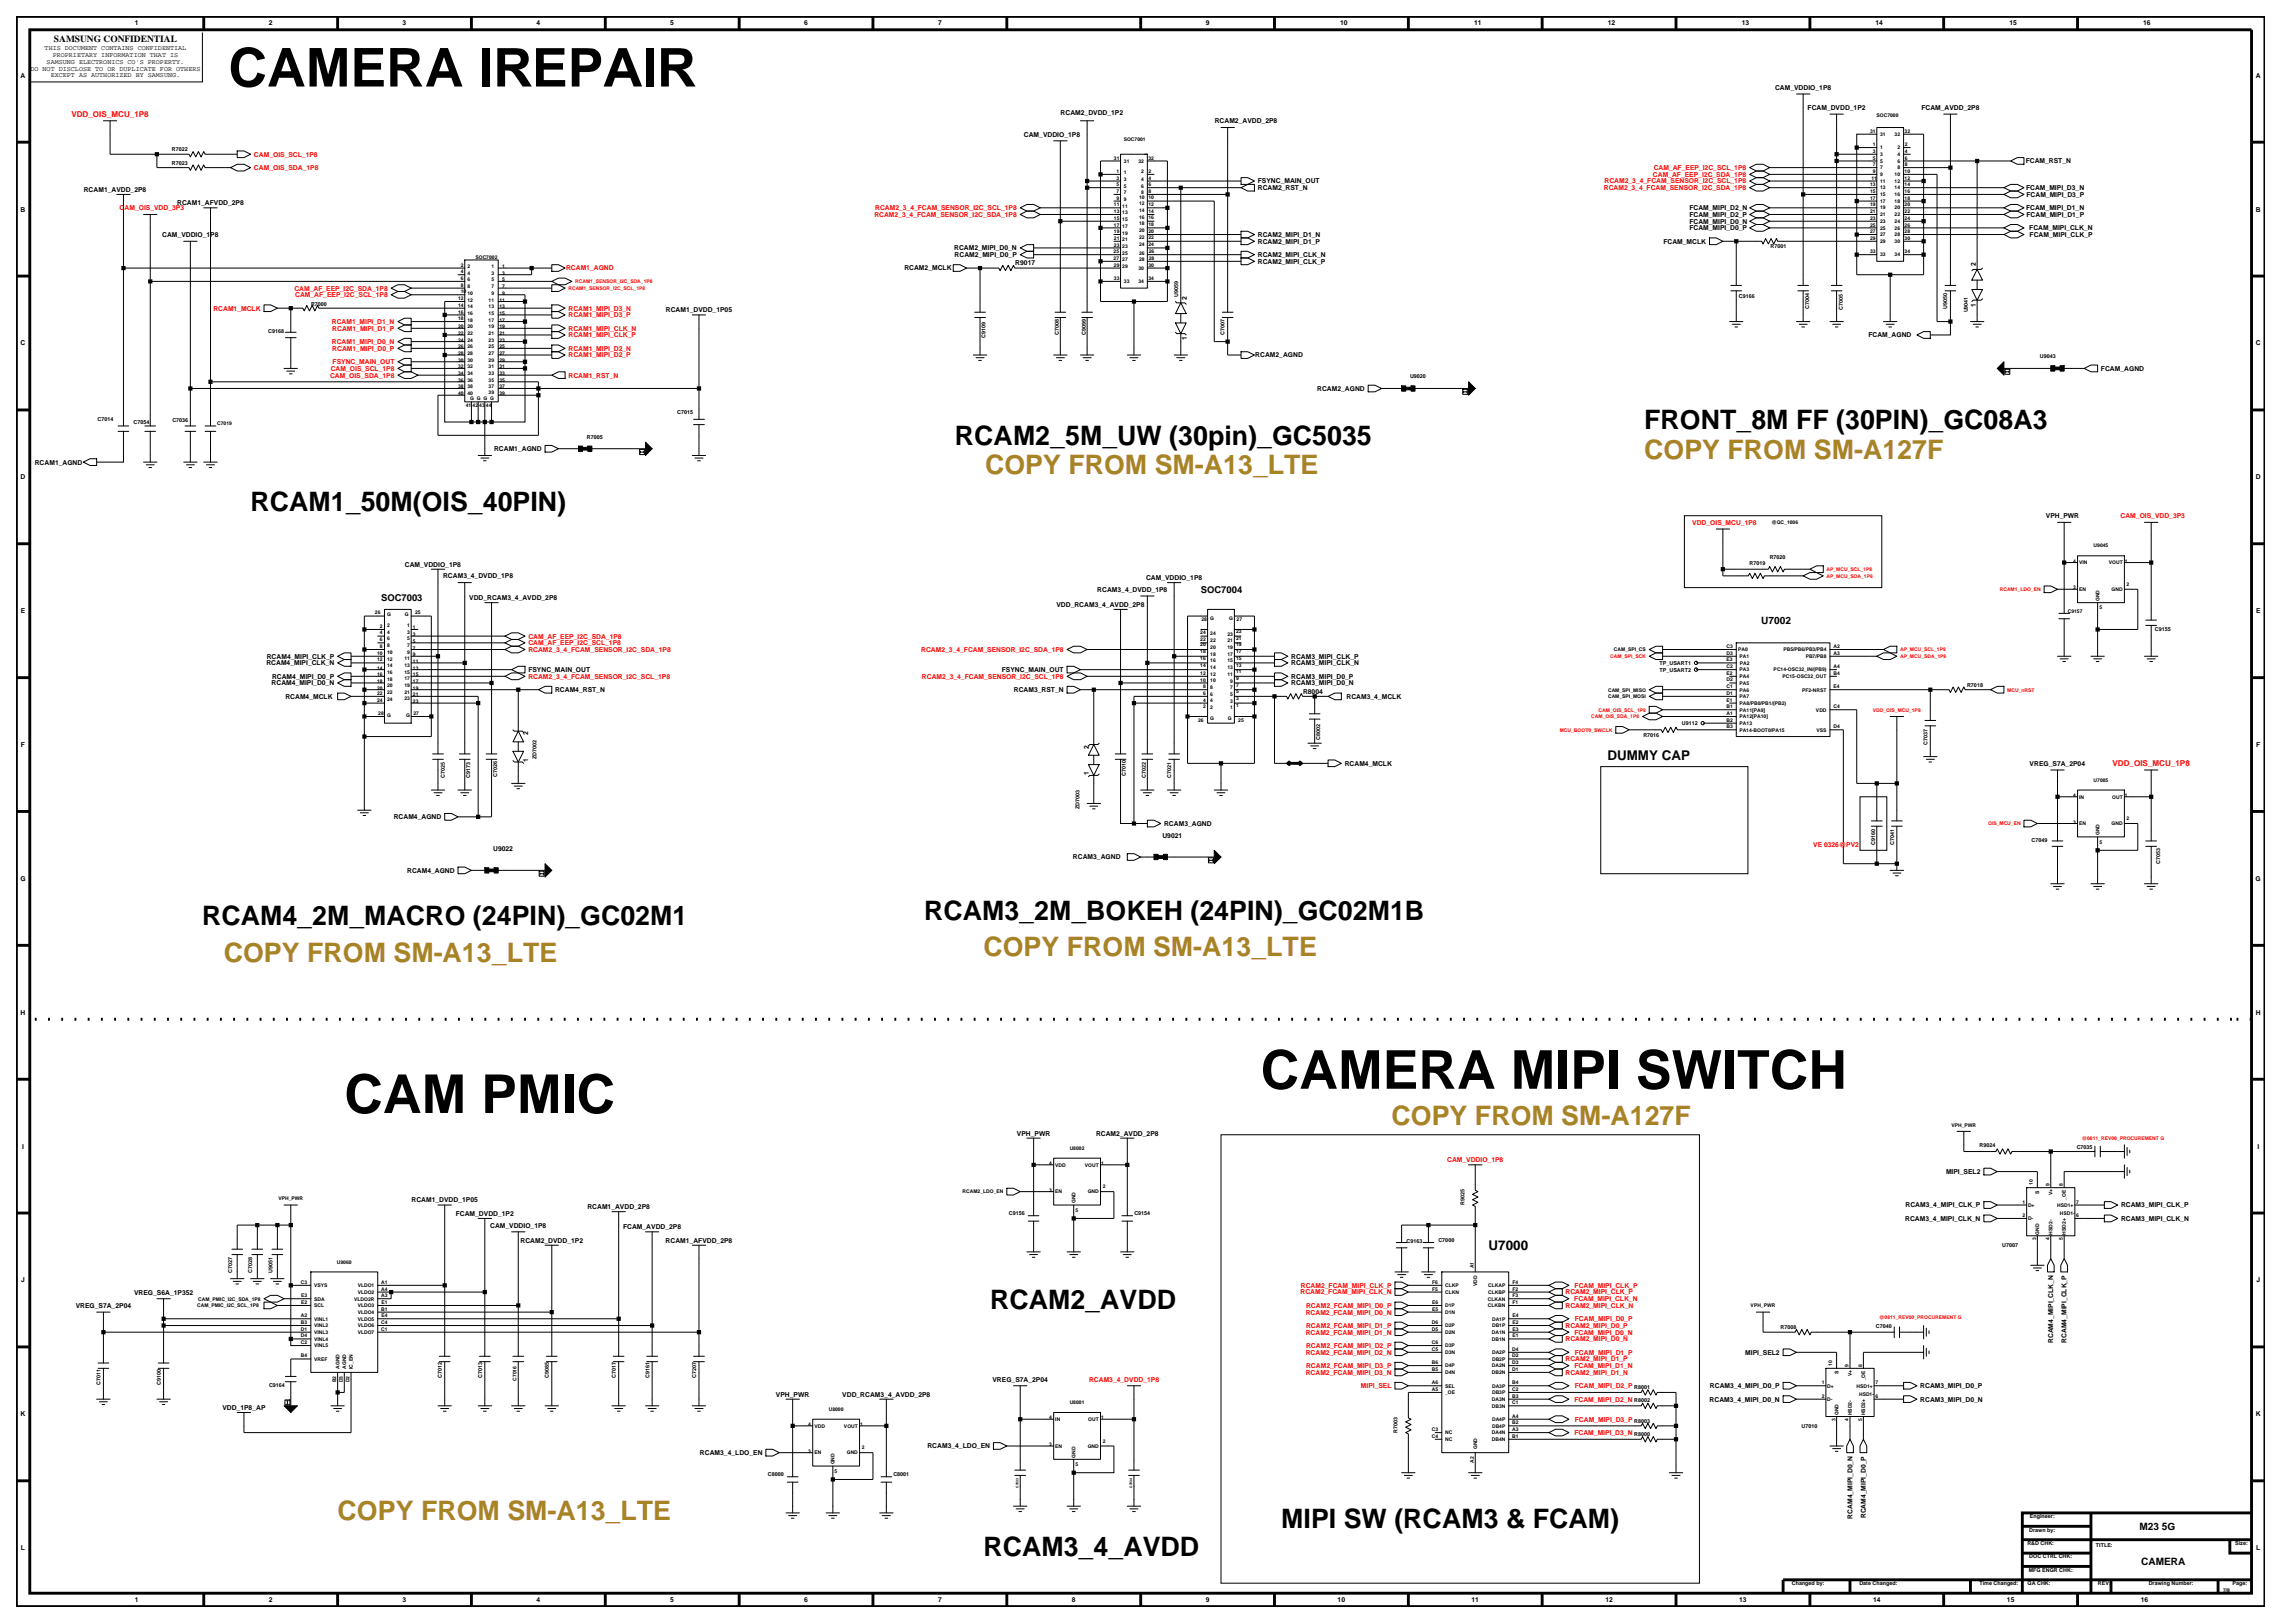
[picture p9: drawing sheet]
<svg xmlns="http://www.w3.org/2000/svg" width="420mm" height="297mm" viewBox="0 0 420 297" stroke-linecap="round" stroke-linejoin="round" font-family="sans-serif">
<defs><g id="words">
<g font-size="9.8">
<text x="41.8" y="15.8">CAMERA IREPAIR</text>
<text x="63" y="203.7">CAM PMIC</text>
<text x="230.7" y="199.2">CAMERA MIPI SWITCH</text>
</g>
<g font-size="4.9">
<text x="174.8" y="81.5">RCAM2_5M_UW (30pin)_GC5035</text>
<text x="300.9" y="78.4">FRONT_8M FF (30PIN)_GC08A3</text>
<text x="45.9" y="93.5">RCAM1_50M(OIS_40PIN)</text>
<text x="37" y="169.3">RCAM4_2M_MACRO (24PIN)_GC02M1</text>
<text x="169.1" y="168.4">RCAM3_2M_BOKEH (24PIN)_GC02M1B</text>
<text x="181.2" y="239.5">RCAM2_AVDD</text>
<text x="234.5" y="279.6">MIPI SW (RCAM3 &amp; FCAM)</text>
<text x="180" y="284.8">RCAM3_4_AVDD</text>
</g>
<g font-size="4.9" fill="#a78423">
<text x="300.9" y="83.9">COPY FROM SM-A127F</text>
<text x="180.3" y="86.7">COPY FROM SM-A13_LTE</text>
<text x="41" y="176.1">COPY FROM SM-A13_LTE</text>
<text x="180" y="174.9">COPY FROM SM-A13_LTE</text>
<text x="254.7" y="205.8">COPY FROM SM-A127F</text>
<text x="61.8" y="278.1">COPY FROM SM-A13_LTE</text>
</g>
<g font-size="2.5">
<text x="294.2" y="139.1">DUMMY CAP</text>
<text x="272.4" y="228.8">U7000</text>
</g>
<g font-size="1.9">
<text x="322.3" y="114.3">U7002</text>
<text x="391.5" y="279.9">M23 5G</text>
<text x="391.8" y="286.3">CAMERA</text>
</g>
<g font-size="1.7">
<text x="9.9" y="7.7">SAMSUNG CONFIDENTIAL</text>
<text x="69.7" y="110">SOC7003</text>
<text x="219.8" y="108.5">SOC7004</text>
</g>
<g font-size="1.5" fill="#f00">
<text x="13.1" y="21.4">VDD_OIS_MCU_1P8</text>
<text x="386.6" y="140.2">VDD_OIS_MCU_1P8</text>
</g>
<g font-size="1.2">
<text x="24.7" y="4.7">1</text>
<text x="49.2" y="4.7">2</text>
<text x="73.7" y="4.7">3</text>
<text x="98.2" y="4.7">4</text>
<text x="122.7" y="4.7">5</text>
<text x="147.2" y="4.7">6</text>
<text x="171.7" y="4.7">7</text>
<text x="220.7" y="4.7">9</text>
<text x="245.3" y="4.7">10</text>
<text x="269.8" y="4.7">11</text>
<text x="294.3" y="4.7">12</text>
<text x="318.7" y="4.7">13</text>
<text x="343.2" y="4.7">14</text>
<text x="367.7" y="4.7">15</text>
<text x="392.2" y="4.7">16</text>
<text x="8.2" y="9.2">THIS DOCUMENT CONTAINS CONFIDENTIAL</text>
<text x="8.5" y="11.7">SAMSUNG ELECTRONICS CO'S PROPERTY.</text>
<text x="9.6" y="10.5">PROPRIETARY INFORMATION THAT IS</text>
<text x="3.8" y="14.2">A</text>
<text x="5.6" y="12.9">DO NOT DISCLOSE TO OR DUPLICATE FOR OTHERS</text>
<text x="9.3" y="14.1">EXCEPT AS AUTHORIZED BY SAMSUNG.</text>
<text x="324.8" y="16.4">CAM_VDDIO_1P8</text>
<text x="412.8" y="14.2">A</text>
<text x="194.1" y="21.1">RCAM2_DVDD_1P2</text>
<text x="222.3" y="22.5">RCAM2_AVDD_2P8</text>
<text x="330.8" y="20.1">FCAM_DVDD_1P2</text>
<text x="351.6" y="20.1">FCAM_AVDD_2P8</text>
<text x="187.4" y="25">CAM_VDDIO_1P8</text>
<text x="370.7" y="29.9">FCAM_RST_N</text>
<text x="15.3" y="35.1">RCAM1_AVDD_2P8</text>
<text x="230.2" y="33.6">FSYNC_MAIN_OUT</text>
<text x="230.2" y="34.8">RCAM2_RST_N</text>
<text x="370.8" y="34.8">FCAM_MIPI_D3_N</text>
<text x="3.8" y="38.7">B</text>
<text x="32.4" y="37.6">RCAM1_AFVDD_2P8</text>
<text x="309.2" y="40.9">FCAM_MIPI_D0_N</text>
<text x="309.2" y="39.7">FCAM_MIPI_D2_P</text>
<text x="309.2" y="38.5">FCAM_MIPI_D2_N</text>
<text x="370.8" y="38.5">FCAM_MIPI_D1_N</text>
<text x="370.9" y="36">FCAM_MIPI_D3_P</text>
<text x="370.9" y="39.7">FCAM_MIPI_D1_P</text>
<text x="412.8" y="38.7">B</text>
<text x="29.7" y="43.4">CAM_VDDIO_1P8</text>
<text x="174.6" y="45.8">RCAM2_MIPI_D0_N</text>
<text x="174.7" y="47">RCAM2_MIPI_D0_P</text>
<text x="230.2" y="44.6">RCAM2_MIPI_D1_P</text>
<text x="230.2" y="43.4">RCAM2_MIPI_D1_N</text>
<text x="230.2" y="47">RCAM2_MIPI_CLK_N</text>
<text x="304.4" y="44.6">FCAM_MCLK</text>
<text x="309.2" y="42.1">FCAM_MIPI_D0_P</text>
<text x="371.4" y="42.1">FCAM_MIPI_CLK_N</text>
<text x="371.4" y="43.4">FCAM_MIPI_CLK_P</text>
<text x="165.5" y="49.5">RCAM2_MCLK</text>
<text x="185.8" y="48.6">R9017</text>
<text x="230.2" y="48.3">RCAM2_MIPI_CLK_P</text>
<text x="361.6" y="48.8" transform="rotate(-90 361.6 48.8)">2</text>
<text x="121.8" y="57.2">RCAM1_DVDD_1P05</text>
<text x="217.2" y="54.9" transform="rotate(-90 217.2 54.9)">2</text>
<text x="361.6" y="56.1" transform="rotate(-90 361.6 56.1)">1</text>
<text x="3.8" y="63.2">C</text>
<text x="217.2" y="62.3" transform="rotate(-90 217.2 62.3)">1</text>
<text x="229.7" y="65.4">RCAM2_AGND</text>
<text x="341.9" y="61.7">FCAM_AGND</text>
<text x="412.8" y="63.2">C</text>
<text x="241.1" y="71.5">RCAM2_AGND</text>
<text x="384.5" y="67.9">FCAM_AGND</text>
<text x="90.4" y="82.6">RCAM1_AGND</text>
<text x="3.8" y="87.7">D</text>
<text x="6.4" y="85">RCAM1_AGND</text>
<text x="412.8" y="87.7">D</text>
<text x="374.4" y="94.8">VPH_PWR</text>
<text x="74.1" y="103.7">CAM_VDDIO_1P8</text>
<text x="81.1" y="105.8">RCAM3_4_DVDD_1P8</text>
<text x="209.7" y="106.1">CAM_VDDIO_1P8</text>
<text x="3.8" y="112.2">E</text>
<text x="85.9" y="109.8">VDD_RCAM3_4_AVDD_2P8</text>
<text x="193.3" y="111">VDD_RCAM3_4_AVDD_2P8</text>
<text x="200.8" y="108.3">RCAM3_4_DVDD_1P8</text>
<text x="412.9" y="112.2">E</text>
<text x="48.8" y="121.7">RCAM4_MIPI_CLK_N</text>
<text x="48.8" y="120.5">RCAM4_MIPI_CLK_P</text>
<text x="49.7" y="125.4">RCAM4_MIPI_D0_N</text>
<text x="49.8" y="124.2">RCAM4_MIPI_D0_P</text>
<text x="96.7" y="123">FSYNC_MAIN_OUT</text>
<text x="183.3" y="123">FSYNC_MAIN_OUT</text>
<text x="236.3" y="121.7">RCAM3_MIPI_CLK_N</text>
<text x="236.3" y="120.5">RCAM3_MIPI_CLK_P</text>
<text x="236.3" y="125.4">RCAM3_MIPI_D0_N</text>
<text x="236.3" y="124.2">RCAM3_MIPI_D0_P</text>
<text x="52.2" y="127.9">RCAM4_MCLK</text>
<text x="101.6" y="126.6">RCAM4_RST_N</text>
<text x="185.5" y="126.6">RCAM3_RST_N</text>
<text x="238.5" y="126.9">R8004</text>
<text x="246.4" y="127.9">RCAM3_4_MCLK</text>
<text x="3.8" y="136.7">F</text>
<text x="96.6" y="134.5" transform="rotate(-90 96.6 134.5)">2</text>
<text x="199.2" y="137" transform="rotate(-90 199.2 137)">2</text>
<text x="412.9" y="136.7">F</text>
<text x="96.6" y="139.4" transform="rotate(-90 96.6 139.4)">1</text>
<text x="199.2" y="141.8" transform="rotate(-90 199.2 141.8)">1</text>
<text x="246.1" y="140.1">RCAM4_MCLK</text>
<text x="371.4" y="140.2">VREG_S7A_2P04</text>
<text x="72.1" y="149.9">RCAM4_AGND</text>
<text x="90.3" y="155.7">U9022</text>
<text x="212.7" y="153.3">U9021</text>
<text x="213" y="151.1">RCAM3_AGND</text>
<text x="3.7" y="161.2">G</text>
<text x="74.5" y="159.7">RCAM4_AGND</text>
<text x="196.4" y="157.3">RCAM3_AGND</text>
<text x="412.8" y="161.2">G</text>
<text x="3.8" y="185.7">H</text>
<text x="412.8" y="185.7">H</text>
<text x="186.1" y="207.8">VPH_PWR</text>
<text x="200.6" y="207.8">RCAM2_AVDD_2P8</text>
<text x="4" y="210.2">I</text>
<text x="356.1" y="214.8">MIPI_SEL2</text>
<text x="413.1" y="210.2">I</text>
<text x="75.3" y="220">RCAM1_DVDD_1P05</text>
<text x="107.5" y="221.2">RCAM1_AVDD_2P8</text>
<text x="348.7" y="220.9">RCAM3_4_MIPI_CLK_P</text>
<text x="388.2" y="220.9">RCAM3_MIPI_CLK_P</text>
<text x="83.4" y="222.5">FCAM_DVDD_1P2</text>
<text x="89.7" y="224.6">CAM_VDDIO_1P8</text>
<text x="95.3" y="227.4">RCAM2_DVDD_1P2</text>
<text x="114" y="224.9">FCAM_AVDD_2P8</text>
<text x="121.8" y="227.4">RCAM1_AFVDD_2P8</text>
<text x="348.7" y="223.4">RCAM3_4_MIPI_CLK_N</text>
<text x="388.2" y="223.4">RCAM3_MIPI_CLK_N</text>
<text x="3.9" y="234.7">J</text>
<text x="13.8" y="239.4">VREG_S7A_2P04</text>
<text x="24.5" y="236.9">VREG_S6A_1P352</text>
<text x="412.9" y="234.7">J</text>
<text x="375.7" y="245.8" transform="rotate(-90 375.7 245.8)">RCAM4_MIPI_CLK_N</text>
<text x="378.2" y="245.7" transform="rotate(-90 378.2 245.7)">RCAM4_MIPI_CLK_P</text>
<text x="319.4" y="247.9">MIPI_SEL2</text>
<text x="40.7" y="258">VDD_1P8_AP</text>
<text x="142" y="255.6">VPH_PWR</text>
<text x="154.1" y="255.6">VDD_RCAM3_4_AVDD_2P8</text>
<text x="181.6" y="252.9">VREG_S7A_2P04</text>
<text x="312.9" y="256.5">RCAM3_4_MIPI_D0_N</text>
<text x="312.9" y="254">RCAM3_4_MIPI_D0_P</text>
<text x="351.4" y="254">RCAM3_MIPI_D0_P</text>
<text x="351.4" y="256.5">RCAM3_MIPI_D0_N</text>
<text x="3.8" y="259.2">K</text>
<text x="412.8" y="259.2">K</text>
<text x="128.1" y="266.3">RCAM3_4_LDO_EN</text>
<text x="169.7" y="265">RCAM3_4_LDO_EN</text>
<text x="339" y="277.9" transform="rotate(-90 339 277.9)">RCAM4_MIPI_D0_N</text>
<text x="341.5" y="277.8" transform="rotate(-90 341.5 277.8)">RCAM4_MIPI_D0_P</text>
<text x="3.8" y="283.7">L</text>
<text x="412.9" y="283.7">L</text>
<text x="24.7" y="293.2">1</text>
<text x="49.2" y="293.2">2</text>
<text x="73.7" y="293.2">3</text>
<text x="98.2" y="293.2">4</text>
<text x="122.7" y="293.2">5</text>
<text x="147.2" y="293.2">6</text>
<text x="171.7" y="293.2">7</text>
<text x="196.2" y="293.2">8</text>
<text x="220.7" y="293.2">9</text>
<text x="244.8" y="293.2">10</text>
<text x="269.3" y="293.2">11</text>
<text x="293.8" y="293.2">12</text>
<text x="318.3" y="293.2">13</text>
<text x="342.8" y="293.2">14</text>
<text x="367.3" y="293.2">15</text>
<text x="391.8" y="293.2">16</text>
</g>
<g font-size="1.2" fill="#f00">
<text x="46.5" y="28.7">CAM_OIS_SCL_1P8</text>
<text x="46.5" y="31.1">CAM_OIS_SDA_1P8</text>
<text x="293.5" y="34.8">RCAM2_3_4_FCAM_SENSOR_I2C_SDA_1P8</text>
<text x="293.6" y="33.6">RCAM2_3_4_FCAM_SENSOR_I2C_SCL_1P8</text>
<text x="302.5" y="32.4">CAM_AF_EEP_I2C_SDA_1P8</text>
<text x="302.6" y="31.1">CAM_AF_EEP_I2C_SCL_1P8</text>
<text x="21.9" y="38.5">CAM_OIS_VDD_3P3</text>
<text x="160" y="39.7">RCAM2_3_4_FCAM_SENSOR_I2C_SDA_1P8</text>
<text x="160.2" y="38.5">RCAM2_3_4_FCAM_SENSOR_I2C_SCL_1P8</text>
<text x="53.9" y="53.2">CAM_AF_EEP_I2C_SDA_1P8</text>
<text x="103.6" y="49.5">RCAM1_AGND</text>
<text x="39.1" y="56.8">RCAM1_MCLK</text>
<text x="54" y="54.4">CAM_AF_EEP_I2C_SCL_1P8</text>
<text x="60.7" y="59.3">RCAM1_MIPI_D1_N</text>
<text x="104" y="58.1">RCAM1_MIPI_D3_P</text>
<text x="104" y="56.8">RCAM1_MIPI_D3_N</text>
<text x="60.7" y="63">RCAM1_MIPI_D0_N</text>
<text x="60.8" y="64.2">RCAM1_MIPI_D0_P</text>
<text x="60.8" y="60.5">RCAM1_MIPI_D1_P</text>
<text x="104" y="65.4">RCAM1_MIPI_D2_P</text>
<text x="104" y="61.7">RCAM1_MIPI_CLK_P</text>
<text x="104" y="60.5">RCAM1_MIPI_CLK_N</text>
<text x="104" y="64.2">RCAM1_MIPI_D2_N</text>
<text x="60.4" y="69.1">CAM_OIS_SDA_1P8</text>
<text x="60.5" y="67.9">CAM_OIS_SCL_1P8</text>
<text x="60.9" y="66.6">FSYNC_MAIN_OUT</text>
<text x="104" y="69.1">RCAM1_RST_N</text>
<text x="388.1" y="94.8">CAM_OIS_VDD_3P3</text>
<text x="309.7" y="96">VDD_OIS_MCU_1P8</text>
<text x="96.7" y="116.8">CAM_AF_EEP_I2C_SDA_1P8</text>
<text x="96.7" y="118.1">CAM_AF_EEP_I2C_SCL_1P8</text>
<text x="96.7" y="119.3">RCAM2_3_4_FCAM_SENSOR_I2C_SDA_1P8</text>
<text x="168.6" y="119.3">RCAM2_3_4_FCAM_SENSOR_I2C_SDA_1P8</text>
<text x="96.7" y="124.2">RCAM2_3_4_FCAM_SENSOR_I2C_SCL_1P8</text>
<text x="168.7" y="124.2">RCAM2_3_4_FCAM_SENSOR_I2C_SCL_1P8</text>
<text x="331.8" y="155">VE 0326@PV2</text>
<text x="264.8" y="212.7">CAM_VDDIO_1P8</text>
<text x="238" y="236.9">RCAM2_FCAM_MIPI_CLK_N</text>
<text x="238.1" y="235.6">RCAM2_FCAM_MIPI_CLK_P</text>
<text x="239" y="239.3">RCAM2_FCAM_MIPI_D0_P</text>
<text x="286.5" y="236.9">RCAM2_MIPI_CLK_P</text>
<text x="286.5" y="239.3">RCAM2_MIPI_CLK_N</text>
<text x="288.1" y="238.1">FCAM_MIPI_CLK_N</text>
<text x="288.2" y="235.6">FCAM_MIPI_CLK_P</text>
<text x="239" y="240.5">RCAM2_FCAM_MIPI_D0_N</text>
<text x="239" y="244.2">RCAM2_FCAM_MIPI_D1_N</text>
<text x="239" y="243">RCAM2_FCAM_MIPI_D1_P</text>
<text x="286.5" y="243">RCAM2_MIPI_D0_P</text>
<text x="286.5" y="245.4">RCAM2_MIPI_D0_N</text>
<text x="288.1" y="244.2">FCAM_MIPI_D0_N</text>
<text x="288.2" y="241.8">FCAM_MIPI_D0_P</text>
<text x="239" y="247.9">RCAM2_FCAM_MIPI_D2_N</text>
<text x="239" y="251.6">RCAM2_FCAM_MIPI_D3_N</text>
<text x="239" y="246.7">RCAM2_FCAM_MIPI_D2_P</text>
<text x="239" y="250.3">RCAM2_FCAM_MIPI_D3_P</text>
<text x="286.5" y="249.1">RCAM2_MIPI_D1_P</text>
<text x="286.5" y="251.6">RCAM2_MIPI_D1_N</text>
<text x="288.1" y="250.3">FCAM_MIPI_D1_N</text>
<text x="288.2" y="247.9">FCAM_MIPI_D1_P</text>
<text x="199.3" y="252.9">RCAM3_4_DVDD_1P8</text>
<text x="249" y="254">MIPI_SEL</text>
<text x="288.1" y="256.5">FCAM_MIPI_D2_N</text>
<text x="288.2" y="254">FCAM_MIPI_D2_P</text>
<text x="288.1" y="262.6">FCAM_MIPI_D3_N</text>
<text x="288.2" y="260.1">FCAM_MIPI_D3_P</text>
</g>
<g font-size="1">
<text x="31.5" y="27.7">R7022</text>
<text x="31.5" y="30.2">R7023</text>
<text x="324" y="45.4">R7001</text>
<text x="56.9" y="56">R7000</text>
<text x="215.6" y="54.3" transform="rotate(-90 215.6 54.3)">U9059</text>
<text x="318.2" y="54.6">C9166</text>
<text x="331.1" y="56.5" transform="rotate(-90 331.1 56.5)">C7004</text>
<text x="337.3" y="56.7" transform="rotate(-90 337.3 56.7)">C7005</text>
<text x="356.3" y="56.6" transform="rotate(-90 356.3 56.6)">U9050</text>
<text x="360.1" y="57.2" transform="rotate(-90 360.1 57.2)">U9041</text>
<text x="49.1" y="61">C9168</text>
<text x="180.4" y="61.9" transform="rotate(-90 180.4 61.9)">C9109</text>
<text x="193.8" y="61.2" transform="rotate(-90 193.8 61.2)">C7008</text>
<text x="198.7" y="61.2" transform="rotate(-90 198.7 61.2)">C9099</text>
<text x="224.1" y="61.2" transform="rotate(-90 224.1 61.2)">C7007</text>
<text x="373.3" y="65.6">U9043</text>
<text x="258" y="69.3">U9020</text>
<text x="17.9" y="77">C7014</text>
<text x="24.4" y="77.5">C7054</text>
<text x="31.5" y="77.3">C7036</text>
<text x="123.9" y="75.7">C7015</text>
<text x="107.4" y="80.3">R7005</text>
<text x="320.2" y="103.4">R7019</text>
<text x="323.9" y="102.2">R7020</text>
<text x="394.4" y="115.5">C9155</text>
<text x="303.7" y="122.9">TP_USART2</text>
<text x="303.7" y="121.7">TP_USART1</text>
<text x="360" y="125.7">R7018</text>
<text x="241.6" y="135.4" transform="rotate(-90 241.6 135.4)">C8002</text>
<text x="300.7" y="134.8">R7016</text>
<text x="307.8" y="132.7">U9112</text>
<text x="352.7" y="136.3" transform="rotate(-90 352.7 136.3)">C7037</text>
<text x="81.4" y="142.3" transform="rotate(-90 81.4 142.3)">C7025</text>
<text x="86.1" y="142.3" transform="rotate(-90 86.1 142.3)">C9173</text>
<text x="91" y="142.1" transform="rotate(-90 91 142.1)">C7026</text>
<text x="98.2" y="138.9" transform="rotate(-90 98.2 138.9)">ZD7002</text>
<text x="206" y="142.1" transform="rotate(-90 206 142.1)">C7010</text>
<text x="209.7" y="142.3" transform="rotate(-90 209.7 142.3)">C7022</text>
<text x="214.4" y="142.3" transform="rotate(-90 214.4 142.3)">C7021</text>
<text x="197.6" y="148.1" transform="rotate(-90 197.6 148.1)">ZD7003</text>
<text x="343.2" y="154.5" transform="rotate(-90 343.2 154.5)">C9160</text>
<text x="346.6" y="154.7" transform="rotate(-90 346.6 154.7)">C7041</text>
<text x="371.8" y="154.1">C7049</text>
<text x="395.3" y="158" transform="rotate(-90 395.3 158)">C7053</text>
<text x="362.3" y="209.9">R9024</text>
<text x="380" y="210.2">C7035</text>
<text x="268" y="220.5" transform="rotate(-90 268 220.5)">R9025</text>
<text x="184.6" y="222.4">C9156</text>
<text x="207.6" y="222.4">C9154</text>
<text x="257.4" y="227.5">C9163</text>
<text x="263.2" y="227.2">C7000</text>
<text x="42.5" y="232.9" transform="rotate(-90 42.5 232.9)">C7027</text>
<text x="46.2" y="232.9" transform="rotate(-90 46.2 232.9)">C7028</text>
<text x="49.8" y="232.9" transform="rotate(-90 49.8 232.9)">U9051</text>
<text x="366.4" y="228.2">U7007</text>
<text x="325.9" y="243.3">R7008</text>
<text x="343.3" y="242.9">C7040</text>
<text x="18.4" y="253.4" transform="rotate(-90 18.4 253.4)">C7011</text>
<text x="29.4" y="253.4" transform="rotate(-90 29.4 253.4)">C9100</text>
<text x="49.2" y="253.9">C9164</text>
<text x="80.9" y="252.2" transform="rotate(-90 80.9 252.2)">C7012</text>
<text x="88.2" y="252.2" transform="rotate(-90 88.2 252.2)">C7013</text>
<text x="100.5" y="252.2" transform="rotate(-90 100.5 252.2)">C9085</text>
<text x="112.7" y="252.2" transform="rotate(-90 112.7 252.2)">C7017</text>
<text x="118.8" y="252.2" transform="rotate(-90 118.8 252.2)">C9161</text>
<text x="127.4" y="252.2" transform="rotate(-90 127.4 252.2)">C7207</text>
<text x="299.1" y="256.6">R8002</text>
<text x="299.1" y="254.2">R8001</text>
<text x="255.8" y="262.1" transform="rotate(-90 255.8 262.1)">R7003</text>
<text x="299.1" y="260.3">R8003</text>
<text x="299.1" y="262.7">R8000</text>
<text x="329.7" y="261.2">U7010</text>
<text x="140.5" y="270.2">C8000</text>
<text x="163.5" y="270.2">C8001</text>
<text x="371.4" y="280.2">Drawn by:</text>
<text x="371.5" y="277.8">Engineer:</text>
<text x="371" y="282.7">R&amp;D CHK:</text>
<text x="371.3" y="287.6">MFG ENGR CHK:</text>
<text x="371.4" y="285.2">DOC CTRL CHK:</text>
<text x="383.6" y="283">TITLE:</text>
<text x="409.1" y="282.7">Size:</text>
<text x="327.9" y="290.1">Changed by:</text>
<text x="340.3" y="290.1">Date Changed:</text>
<text x="362.2" y="290.1">Time Changed:</text>
<text x="371.1" y="290.1">QA CHK:</text>
<text x="383.9" y="290.1">REV:</text>
<text x="393.2" y="290.1">Drawing Number:</text>
<text x="408.6" y="290.1">Page:</text>
</g>
<g font-size=".9">
<text x="343.4" y="21.5">SOC7000</text>
<text x="203.9" y="29.2">31</text>
<text x="205.6" y="25.8">SOC7001</text>
<text x="205.7" y="29.8">31</text>
<text x="208.3" y="29.8">32</text>
<text x="210.2" y="29.2">32</text>
<text x="342.2" y="24.3">31</text>
<text x="342.7" y="29.2">5</text>
<text x="342.7" y="28">3</text>
<text x="342.7" y="26.8">1</text>
<text x="344.1" y="29.8">5</text>
<text x="344.1" y="28.5">3</text>
<text x="344.1" y="24.9">31</text>
<text x="344.1" y="27.3">1</text>
<text x="346.7" y="24.9">32</text>
<text x="347.2" y="28.5">4</text>
<text x="347.2" y="27.3">2</text>
<text x="347.2" y="29.8">6</text>
<text x="348.6" y="24.3">32</text>
<text x="348.6" y="28">4</text>
<text x="348.6" y="29.2">6</text>
<text x="348.6" y="26.8">2</text>
<text x="204.3" y="34.1">5</text>
<text x="204.3" y="35.3">7</text>
<text x="204.3" y="32.9">3</text>
<text x="204.3" y="31.7">1</text>
<text x="205.7" y="34.3">5</text>
<text x="205.7" y="35.6">7</text>
<text x="205.7" y="33.1">3</text>
<text x="205.7" y="31.9">1</text>
<text x="208.8" y="34.3">6</text>
<text x="208.8" y="35.6">8</text>
<text x="208.8" y="33.1">4</text>
<text x="208.8" y="31.7">2</text>
<text x="210.2" y="32.9">4</text>
<text x="210.2" y="34.1">6</text>
<text x="210.2" y="35.3">8</text>
<text x="210.2" y="31.6">2</text>
<text x="342.2" y="34.1">13</text>
<text x="342.2" y="35.3">15</text>
<text x="342.5" y="32.9">11</text>
<text x="342.7" y="30.4">7</text>
<text x="342.7" y="31.7">9</text>
<text x="344.1" y="31">7</text>
<text x="344.1" y="32.2">9</text>
<text x="344.1" y="33.4">11</text>
<text x="344.1" y="34.7">13</text>
<text x="344.1" y="35.9">15</text>
<text x="346.7" y="33.4">12</text>
<text x="346.7" y="34.7">14</text>
<text x="346.7" y="35.9">16</text>
<text x="346.7" y="32.2">10</text>
<text x="347.2" y="31">8</text>
<text x="348.6" y="32.9">12</text>
<text x="348.6" y="34.1">14</text>
<text x="348.6" y="35.3">16</text>
<text x="348.6" y="31.7">10</text>
<text x="348.6" y="30.4">8</text>
<text x="203.9" y="39">13</text>
<text x="203.9" y="40.2">15</text>
<text x="203.9" y="41.5">17</text>
<text x="203.9" y="37.8">11</text>
<text x="204.3" y="36.5">9</text>
<text x="205.4" y="40.5">15</text>
<text x="205.4" y="41.7">17</text>
<text x="205.4" y="38">11</text>
<text x="205.4" y="39.2">13</text>
<text x="205.7" y="36.8">9</text>
<text x="208.5" y="38.8">14</text>
<text x="208.5" y="40">16</text>
<text x="208.5" y="41.3">18</text>
<text x="208.5" y="36.4">10</text>
<text x="208.5" y="37.6">12</text>
<text x="210.2" y="38.9">14</text>
<text x="210.2" y="40.2">16</text>
<text x="210.2" y="41.4">18</text>
<text x="210.2" y="36.5">10</text>
<text x="210.2" y="37.7">12</text>
<text x="342.2" y="37.8">19</text>
<text x="342.2" y="39">21</text>
<text x="342.2" y="40.2">23</text>
<text x="342.2" y="41.5">25</text>
<text x="342.2" y="36.5">17</text>
<text x="344.1" y="38.3">19</text>
<text x="344.1" y="39.6">21</text>
<text x="344.1" y="40.8">23</text>
<text x="344.1" y="42">25</text>
<text x="344.1" y="37.1">17</text>
<text x="346.7" y="42">26</text>
<text x="346.7" y="38.3">20</text>
<text x="346.7" y="39.6">22</text>
<text x="346.7" y="40.8">24</text>
<text x="346.7" y="37.1">18</text>
<text x="348.6" y="41.5">26</text>
<text x="348.6" y="37.8">20</text>
<text x="348.6" y="39">22</text>
<text x="348.6" y="40.2">24</text>
<text x="348.6" y="36.5">18</text>
<text x="87" y="47.3">SOC7002</text>
<text x="203.8" y="46.4">25</text>
<text x="203.8" y="47.6">27</text>
<text x="203.9" y="43.9">21</text>
<text x="203.9" y="45.1">23</text>
<text x="203.9" y="42.7">19</text>
<text x="205.4" y="44.2">21</text>
<text x="205.4" y="45.4">23</text>
<text x="205.4" y="46.6">25</text>
<text x="205.4" y="47.8">27</text>
<text x="205.4" y="42.9">19</text>
<text x="208.5" y="43.7">22</text>
<text x="208.5" y="44.9">24</text>
<text x="208.5" y="46.6">26</text>
<text x="208.5" y="47.8">28</text>
<text x="208.5" y="42.5">20</text>
<text x="210.2" y="42.6">20</text>
<text x="210.2" y="43.8">22</text>
<text x="210.2" y="45.1">24</text>
<text x="210.2" y="46.4">26</text>
<text x="210.2" y="47.6">28</text>
<text x="342.2" y="46.4">33</text>
<text x="342.2" y="42.7">27</text>
<text x="342.2" y="43.9">29</text>
<text x="344.1" y="46.9">33</text>
<text x="344.1" y="43.2">27</text>
<text x="344.1" y="44.4">29</text>
<text x="346.7" y="46.9">34</text>
<text x="346.7" y="43.2">28</text>
<text x="346.7" y="44.4">30</text>
<text x="348.6" y="46.4">34</text>
<text x="348.6" y="42.7">28</text>
<text x="348.6" y="43.9">30</text>
<text x="84.3" y="50">4</text>
<text x="84.3" y="51.3">6</text>
<text x="84.3" y="52.5">8</text>
<text x="84.3" y="48.8">2</text>
<text x="84.3" y="53.7">10</text>
<text x="85.5" y="50.3">4</text>
<text x="85.5" y="51.5">6</text>
<text x="85.5" y="52.7">8</text>
<text x="85.5" y="49.1">2</text>
<text x="85.5" y="53.9">10</text>
<text x="89.9" y="52.7">7</text>
<text x="89.9" y="50.3">3</text>
<text x="89.9" y="51.5">5</text>
<text x="89.9" y="53.9">9</text>
<text x="89.9" y="49.1">1</text>
<text x="91.9" y="52.7">7</text>
<text x="91.9" y="50.3">3</text>
<text x="91.9" y="51.5">5</text>
<text x="91.9" y="53.9">9</text>
<text x="91.9" y="49.1">1</text>
<text x="203.9" y="48.8">29</text>
<text x="203.9" y="51.3">33</text>
<text x="205.4" y="49.1">29</text>
<text x="205.7" y="51.8">33</text>
<text x="208.3" y="49.4">30</text>
<text x="208.3" y="51.8">34</text>
<text x="210.2" y="48.8">30</text>
<text x="210.2" y="51.3">34</text>
<text x="83.8" y="58.6">18</text>
<text x="83.8" y="54.9">12</text>
<text x="83.8" y="56.1">14</text>
<text x="83.8" y="57.4">16</text>
<text x="85.5" y="58.8">18</text>
<text x="85.5" y="55.2">12</text>
<text x="85.5" y="56.4">14</text>
<text x="85.5" y="57.6">16</text>
<text x="89.4" y="55.2">11</text>
<text x="89.4" y="56.4">13</text>
<text x="89.4" y="57.6">15</text>
<text x="89.4" y="58.8">17</text>
<text x="91.4" y="55.2">11</text>
<text x="91.4" y="56.4">13</text>
<text x="91.4" y="57.6">15</text>
<text x="91.4" y="58.8">17</text>
<text x="83.8" y="65">28</text>
<text x="83.8" y="60.1">20</text>
<text x="83.8" y="62.5">24</text>
<text x="83.8" y="63.7">26</text>
<text x="83.8" y="61.3">22</text>
<text x="85.5" y="65">28</text>
<text x="85.5" y="60.1">20</text>
<text x="85.5" y="62.5">24</text>
<text x="85.5" y="63.7">26</text>
<text x="85.5" y="61.3">22</text>
<text x="89.4" y="63.7">25</text>
<text x="89.4" y="65">27</text>
<text x="89.4" y="60.1">19</text>
<text x="89.4" y="61.3">21</text>
<text x="89.4" y="62.5">23</text>
<text x="91.4" y="63.7">25</text>
<text x="91.4" y="65">27</text>
<text x="91.4" y="60.1">19</text>
<text x="91.4" y="61.3">21</text>
<text x="91.4" y="62.5">23</text>
<text x="83.8" y="67.4">32</text>
<text x="83.8" y="69.9">36</text>
<text x="83.8" y="68.7">34</text>
<text x="83.8" y="71.1">38</text>
<text x="83.8" y="66.2">30</text>
<text x="85.5" y="67.4">32</text>
<text x="85.5" y="69.9">36</text>
<text x="85.5" y="68.7">34</text>
<text x="85.5" y="71.1">38</text>
<text x="85.5" y="66.2">30</text>
<text x="89.4" y="68.7">33</text>
<text x="89.4" y="69.9">35</text>
<text x="89.4" y="71.1">37</text>
<text x="89.4" y="66.2">29</text>
<text x="89.4" y="67.4">31</text>
<text x="91.4" y="68.7">33</text>
<text x="91.4" y="69.9">35</text>
<text x="91.4" y="71.1">37</text>
<text x="91.4" y="66.2">29</text>
<text x="91.4" y="67.4">31</text>
<text x="39.7" y="77.8">C7019</text>
<text x="83.8" y="72.3">40</text>
<text x="85.3" y="74.4">41</text>
<text x="85.5" y="72.3">40</text>
<text x="86.1" y="73.2">G G G G</text>
<text x="86.5" y="74.4">42 43</text>
<text x="88.9" y="74.4">44</text>
<text x="89.4" y="72.1">39</text>
<text x="91.4" y="72.3">39</text>
<text x="324.2" y="95.9">@QC_1006</text>
<text x="383.1" y="100.2">U9045</text>
<text x="379.4" y="102.9">4</text>
<text x="379.4" y="107.8">3</text>
<text x="380.5" y="103.3">VIN</text>
<text x="385.9" y="103.3">VOUT</text>
<text x="388.9" y="102.9">1</text>
<text x="389.2" y="107.2">2</text>
<text x="68.6" y="112.4">26</text>
<text x="70.9" y="112.7">G</text>
<text x="74.1" y="112.7">G</text>
<text x="76" y="112.4">25</text>
<text x="219.9" y="113.7">28</text>
<text x="221.5" y="113.4">G</text>
<text x="224.9" y="113.4">G</text>
<text x="226.3" y="113.7">27</text>
<text x="378.4" y="112.1">C9157</text>
<text x="380.5" y="108.2">EN</text>
<text x="384.2" y="111.5">5</text>
<text x="384.2" y="110" transform="rotate(-90 384.2 110)">GND</text>
<text x="386.4" y="108.2">GND</text>
<text x="69" y="119.8">10</text>
<text x="69.5" y="118.6">8</text>
<text x="69.5" y="116.1">4</text>
<text x="69.5" y="117.3">6</text>
<text x="69.5" y="114.9">2</text>
<text x="70.9" y="118.4">8</text>
<text x="70.9" y="116">4</text>
<text x="70.9" y="117.2">6</text>
<text x="70.9" y="114.7">2</text>
<text x="70.9" y="119.6">10</text>
<text x="74.5" y="118.4">7</text>
<text x="74.5" y="119.6">9</text>
<text x="74.5" y="115.9">3</text>
<text x="74.5" y="117.1">5</text>
<text x="74.5" y="114.7">1</text>
<text x="75.6" y="118.9">7</text>
<text x="75.6" y="116.4">3</text>
<text x="75.6" y="117.6">5</text>
<text x="75.6" y="115.2">1</text>
<text x="219.7" y="118.3">20</text>
<text x="219.7" y="117.3">22</text>
<text x="219.7" y="116.1">24</text>
<text x="219.7" y="119.5">18</text>
<text x="221.5" y="118.7">20</text>
<text x="221.5" y="117.5">22</text>
<text x="221.5" y="116.3">24</text>
<text x="221.5" y="120">18</text>
<text x="224.6" y="117.6">21</text>
<text x="224.6" y="116.3">23</text>
<text x="224.6" y="118.8">19</text>
<text x="226.2" y="117.1">21</text>
<text x="226.2" y="115.8">23</text>
<text x="226.2" y="119.5">17</text>
<text x="226.2" y="118.3">19</text>
<text x="295.4" y="119.2">CAM_SPI_CS</text>
<text x="315.9" y="119.8">D3</text>
<text x="315.9" y="118.6">C3</text>
<text x="318.1" y="119.2">PA0</text>
<text x="326.4" y="119.2">PB5/PB6/PB3/PB4</text>
<text x="335.5" y="118.6">A2</text>
<text x="335.5" y="119.8">A3</text>
<text x="69" y="125">18</text>
<text x="69" y="121">12</text>
<text x="69" y="122.5">14</text>
<text x="69" y="123.8">16</text>
<text x="70.9" y="124.5">18</text>
<text x="70.9" y="125.8">20</text>
<text x="70.9" y="120.9">12</text>
<text x="70.9" y="122.1">14</text>
<text x="70.9" y="123.3">16</text>
<text x="74" y="125.7">19</text>
<text x="74" y="120.8">11</text>
<text x="74" y="122">13</text>
<text x="74" y="123.3">15</text>
<text x="74" y="124.5">17</text>
<text x="75.6" y="120.1">9</text>
<text x="75.6" y="121.3">11</text>
<text x="75.6" y="122.5">13</text>
<text x="75.6" y="123.8">15</text>
<text x="75.6" y="125">17</text>
<text x="219.7" y="122">14</text>
<text x="219.7" y="120.7">16</text>
<text x="219.7" y="124.7">10</text>
<text x="219.7" y="123.5">12</text>
<text x="220.2" y="125.9">8</text>
<text x="221.5" y="123.6">12</text>
<text x="221.5" y="122.4">14</text>
<text x="221.5" y="121.2">16</text>
<text x="221.5" y="124.8">10</text>
<text x="224.6" y="122.5">13</text>
<text x="224.6" y="121.2">15</text>
<text x="224.6" y="120">17</text>
<text x="224.6" y="123.7">11</text>
<text x="225.1" y="124.9">9</text>
<text x="226.2" y="125.6">7</text>
<text x="226.2" y="124.4">9</text>
<text x="226.2" y="122">13</text>
<text x="226.2" y="120.7">15</text>
<text x="226.2" y="123.2">11</text>
<text x="315.9" y="124.7">D2</text>
<text x="315.9" y="125.9">C1</text>
<text x="315.9" y="122.2">C2</text>
<text x="316" y="123.5">E2</text>
<text x="316" y="121">E3</text>
<text x="318.4" y="125.3">PA5</text>
<text x="318.4" y="120.4">PA1</text>
<text x="318.4" y="124.1">PA4</text>
<text x="318.4" y="122.9">PA3</text>
<text x="318.4" y="121.6">PA2</text>
<text x="324.6" y="122.9">PC14-OSC32_IN/(PB9)</text>
<text x="326.2" y="124.1">PC15-OSC32_OUT</text>
<text x="330.5" y="120.4">PB7/PB8</text>
<text x="335.5" y="123.5">B4</text>
<text x="335.5" y="122.2">A4</text>
<text x="335.5" y="125.9">E4</text>
<text x="69" y="126.2">20</text>
<text x="69" y="127.2">22</text>
<text x="69" y="128.4">24</text>
<text x="69.2" y="130.8">28</text>
<text x="70.9" y="131.1">G</text>
<text x="70.9" y="127">22</text>
<text x="70.9" y="128.2">24</text>
<text x="74" y="126.9">21</text>
<text x="74" y="128.2">23</text>
<text x="74.3" y="131.1">G</text>
<text x="75.6" y="126.2">19</text>
<text x="75.6" y="127.4">21</text>
<text x="75.6" y="128.7">23</text>
<text x="75.7" y="130.8">27</text>
<text x="220.2" y="128.4">4</text>
<text x="220.2" y="127.2">6</text>
<text x="220.2" y="129.6">2</text>
<text x="221.5" y="128.5">4</text>
<text x="221.5" y="127.3">6</text>
<text x="221.5" y="126.1">8</text>
<text x="221.5" y="129.8">2</text>
<text x="221.5" y="131.8">G</text>
<text x="224.7" y="131.8">G</text>
<text x="225.1" y="128.6">3</text>
<text x="225.1" y="127.4">5</text>
<text x="225.1" y="126.1">7</text>
<text x="225.1" y="129.8">1</text>
<text x="226.2" y="128.1">3</text>
<text x="226.2" y="126.9">5</text>
<text x="226.2" y="129.3">1</text>
<text x="294.3" y="126.5">CAM_SPI_MISO</text>
<text x="294.3" y="127.8">CAM_SPI_MOSI</text>
<text x="315.9" y="127.2">D1</text>
<text x="315.9" y="129.6">B1</text>
<text x="315.9" y="130.8">A1</text>
<text x="316" y="128.4">E1</text>
<text x="318.4" y="127.8">PA7</text>
<text x="318.4" y="129">PA8/PB0/PB1/(PB2)</text>
<text x="318.4" y="130.2">PA11[PA9]</text>
<text x="318.4" y="126.5">PA6</text>
<text x="318.4" y="131.4">PA12[PA10]</text>
<text x="329.8" y="126.5">PF2-NRST</text>
<text x="332.3" y="130.2">VDD</text>
<text x="335.5" y="129.6">C4</text>
<text x="219.3" y="132">26</text>
<text x="226.6" y="132">25</text>
<text x="315.9" y="132">B2</text>
<text x="315.9" y="133.3">B3</text>
<text x="318.3" y="133.9">PA14-BOOT0/PA15</text>
<text x="318.4" y="132.7">PA13</text>
<text x="332.4" y="133.9">VSS</text>
<text x="335.5" y="133.3">D4</text>
<text x="383.1" y="143.1">U7005</text>
<text x="379.4" y="145.8">4</text>
<text x="380.5" y="146.1">IN</text>
<text x="386.5" y="146.1">OUT</text>
<text x="388.9" y="145.8">1</text>
<text x="379.4" y="150.7">3</text>
<text x="380.5" y="151">EN</text>
<text x="384.2" y="154.4">5</text>
<text x="384.2" y="152.8" transform="rotate(-90 384.2 152.8)">GND</text>
<text x="386.4" y="151">GND</text>
<text x="389.2" y="150.1">2</text>
<text x="357.1" y="206.1">VPH_PWR</text>
<text x="192" y="213.1">4</text>
<text x="193.1" y="213.5">VDD</text>
<text x="195.8" y="210.4">U8002</text>
<text x="198.6" y="213.5">VOUT</text>
<text x="201.5" y="213.1">1</text>
<text x="50.9" y="219.6">VPH_PWR</text>
<text x="176.1" y="218.4">RCAM2_LDO_EN</text>
<text x="192" y="218.1">3</text>
<text x="193.1" y="218.4">EN</text>
<text x="196.8" y="221.8">5</text>
<text x="196.8" y="220.2" transform="rotate(-90 196.8 220.2)">GND</text>
<text x="199.1" y="218.4">GND</text>
<text x="201.8" y="217.4">2</text>
<text x="370.1" y="220.3">1</text>
<text x="371.1" y="220.8">D+</text>
<text x="372" y="216.9" transform="rotate(-90 372 216.9)">10</text>
<text x="373.2" y="218.4" transform="rotate(-90 373.2 218.4)">S</text>
<text x="375.1" y="217.1" transform="rotate(-90 375.1 217.1)">9</text>
<text x="375.6" y="218.7" transform="rotate(-90 375.6 218.7)">V+</text>
<text x="376.5" y="220.8">HSD1+</text>
<text x="377.5" y="217.1" transform="rotate(-90 377.5 217.1)">8</text>
<text x="378.1" y="219.5" transform="rotate(-90 378.1 219.5)">_OE</text>
<text x="380" y="220.3">7</text>
<text x="370.1" y="222.7">2</text>
<text x="371.1" y="223.3">D-</text>
<text x="372.6" y="226.9" transform="rotate(-90 372.6 226.9)">3</text>
<text x="373.2" y="225.9" transform="rotate(-90 373.2 225.9)">GND</text>
<text x="375.1" y="226.9" transform="rotate(-90 375.1 226.9)">4</text>
<text x="375.6" y="225.9" transform="rotate(-90 375.6 225.9)">HSD2-</text>
<text x="377" y="222.3">HSD1-</text>
<text x="377.5" y="226.9" transform="rotate(-90 377.5 226.9)">5</text>
<text x="378.1" y="225.9" transform="rotate(-90 378.1 225.9)">HSD2+</text>
<text x="380" y="222.7">6</text>
<text x="61.7" y="231.2">U9060</text>
<text x="269.7" y="232.1" transform="rotate(-90 269.7 232.1)">A1</text>
<text x="36.1" y="239.2">CAM_PMIC_I2C_SCL_1P8</text>
<text x="36.3" y="238">CAM_PMIC_I2C_SDA_1P8</text>
<text x="55.1" y="234.9">C3</text>
<text x="55.1" y="238.6">E2</text>
<text x="55.1" y="237.4">E3</text>
<text x="57.5" y="239.2">SCL</text>
<text x="57.5" y="238">SDA</text>
<text x="57.5" y="235.5">VSYS</text>
<text x="64.8" y="238">VLDO2R</text>
<text x="65.5" y="236.8">VLDO2</text>
<text x="65.5" y="239.2">VLDO3</text>
<text x="65.5" y="235.5">VLDO1</text>
<text x="69.8" y="234.9">A1</text>
<text x="69.8" y="237.4">A3</text>
<text x="69.8" y="236.1">A4</text>
<text x="69.8" y="239.8">B1</text>
<text x="69.8" y="238.6">E1</text>
<text x="262.1" y="239.8">E5</text>
<text x="262.1" y="238.6">E6</text>
<text x="262.1" y="236.1">F5</text>
<text x="262.1" y="234.9">F6</text>
<text x="264.5" y="236.8">CLKN</text>
<text x="264.5" y="235.5">CLKP</text>
<text x="264.5" y="239.2">D1P</text>
<text x="270.3" y="235.3" transform="rotate(-90 270.3 235.3)">VDD</text>
<text x="272.3" y="239.2">CLKBN</text>
<text x="272.3" y="238">CLKAN</text>
<text x="272.3" y="236.8">CLKBP</text>
<text x="272.3" y="235.5">CLKAP</text>
<text x="276.8" y="238.6">F1</text>
<text x="276.8" y="236.1">F2</text>
<text x="276.8" y="237.4">F3</text>
<text x="276.8" y="234.9">F4</text>
<text x="320.4" y="239.2">VPH_PWR</text>
<text x="55.1" y="244.7">D4</text>
<text x="55.1" y="242.3">B3</text>
<text x="55.1" y="245.9">C2</text>
<text x="55.1" y="243.5">D1</text>
<text x="55.1" y="241">A2</text>
<text x="57.5" y="245.3">VINL4</text>
<text x="57.5" y="242.9">VINL2</text>
<text x="57.5" y="244.1">VINL3</text>
<text x="57.5" y="241.6">VINL1</text>
<text x="65.5" y="240.4">VLDO4</text>
<text x="65.5" y="241.6">VLDO5</text>
<text x="65.5" y="244.1">VLDO7</text>
<text x="65.5" y="242.9">VLDO6</text>
<text x="69.8" y="243.5">C1</text>
<text x="69.8" y="242.3">C4</text>
<text x="69.8" y="241">E4</text>
<text x="262.1" y="243.5">D5</text>
<text x="262.1" y="242.3">D6</text>
<text x="262.1" y="245.9">C6</text>
<text x="264.5" y="244.1">D2N</text>
<text x="264.5" y="242.9">D2P</text>
<text x="264.5" y="240.4">D1N</text>
<text x="273" y="245.3">DB1N</text>
<text x="273" y="244.1">DA1N</text>
<text x="273.1" y="242.9">DB1P</text>
<text x="273.1" y="241.6">DA1P</text>
<text x="276.8" y="244.7">E1</text>
<text x="276.8" y="242.3">E2</text>
<text x="276.8" y="243.5">E3</text>
<text x="276.8" y="241">E4</text>
<text x="55.1" y="248.4">B4</text>
<text x="57.5" y="249">VREF</text>
<text x="57.5" y="246.6">VINL5</text>
<text x="62.1" y="250.5" transform="rotate(-90 62.1 250.5)">AGND</text>
<text x="63.3" y="250.5" transform="rotate(-90 63.3 250.5)">AGND</text>
<text x="64.6" y="250.5" transform="rotate(-90 64.6 250.5)">IC_EN</text>
<text x="262.1" y="247.2">C5</text>
<text x="262.1" y="250.8">B5</text>
<text x="262.1" y="249.6">B6</text>
<text x="264.5" y="247.8">D3N</text>
<text x="264.5" y="246.6">D3P</text>
<text x="264.5" y="251.5">D4N</text>
<text x="264.5" y="250.2">D4P</text>
<text x="273" y="251.5">DB2N</text>
<text x="273" y="250.2">DA2N</text>
<text x="273.1" y="249">DB2P</text>
<text x="273.1" y="247.8">DA2P</text>
<text x="276.8" y="250.8">D1</text>
<text x="276.8" y="248.4">D2</text>
<text x="276.8" y="249.6">D3</text>
<text x="276.8" y="247.2">D4</text>
<text x="335.3" y="249.9" transform="rotate(-90 335.3 249.9)">10</text>
<text x="336.4" y="251.5" transform="rotate(-90 336.4 251.5)">S</text>
<text x="338.3" y="250.1" transform="rotate(-90 338.3 250.1)">9</text>
<text x="338.9" y="251.8" transform="rotate(-90 338.9 251.8)">V+</text>
<text x="340.8" y="250.1" transform="rotate(-90 340.8 250.1)">8</text>
<text x="61.5" y="252.9" transform="rotate(-90 61.5 252.9)">B2</text>
<text x="62.7" y="252.9" transform="rotate(-90 62.7 252.9)">D3</text>
<text x="64" y="252.9" transform="rotate(-90 64 252.9)">D2</text>
<text x="94.5" y="252.7" transform="rotate(-90 94.5 252.7)">C7016</text>
<text x="195.8" y="256.9">U8001</text>
<text x="262.1" y="254.5">A5</text>
<text x="262.1" y="253.3">A6</text>
<text x="264.5" y="255.1">_OE</text>
<text x="264.5" y="253.9">SEL</text>
<text x="273" y="256.4">DA3N</text>
<text x="273" y="257.6">DB3N</text>
<text x="273.1" y="253.9">DA3P</text>
<text x="273.1" y="255.1">DB3P</text>
<text x="276.8" y="255.7">B3</text>
<text x="276.8" y="253.3">B4</text>
<text x="276.8" y="257">C1</text>
<text x="276.8" y="254.5">C2</text>
<text x="333.4" y="253.3">1</text>
<text x="333.4" y="255.8">2</text>
<text x="334.4" y="253.9">D+</text>
<text x="334.4" y="256.4">D-</text>
<text x="339.7" y="253.9">HSD1+</text>
<text x="340.2" y="255.4">HSD1-</text>
<text x="341.3" y="252.6" transform="rotate(-90 341.3 252.6)">_OE</text>
<text x="343.2" y="253.3">7</text>
<text x="343.2" y="255.8">6</text>
<text x="147.9" y="260.9">4</text>
<text x="149" y="261.2">VDD</text>
<text x="151.7" y="258.2">U8000</text>
<text x="154.5" y="261.2">VOUT</text>
<text x="157.4" y="260.9">1</text>
<text x="192" y="259.7">4</text>
<text x="193.1" y="260">IN</text>
<text x="199.2" y="260">OUT</text>
<text x="201.5" y="259.7">1</text>
<text x="201.8" y="264">2</text>
<text x="262.1" y="261.9">C3</text>
<text x="262.1" y="263.1">C4</text>
<text x="264.5" y="262.5">NC</text>
<text x="264.5" y="263.7">NC</text>
<text x="273" y="263.7">DB4N</text>
<text x="273" y="262.5">DA4N</text>
<text x="273.1" y="261.2">DB4P</text>
<text x="273.1" y="260">DA4P</text>
<text x="276.8" y="263.1">B1</text>
<text x="276.8" y="260.6">B2</text>
<text x="276.8" y="261.9">A3</text>
<text x="276.8" y="259.4">A4</text>
<text x="335.9" y="260" transform="rotate(-90 335.9 260)">3</text>
<text x="336.4" y="259" transform="rotate(-90 336.4 259)">GND</text>
<text x="338.3" y="260" transform="rotate(-90 338.3 260)">4</text>
<text x="338.9" y="259" transform="rotate(-90 338.9 259)">HSD2-</text>
<text x="340.8" y="259.9" transform="rotate(-90 340.8 259.9)">5</text>
<text x="341.3" y="259" transform="rotate(-90 341.3 259)">HSD2+</text>
<text x="147.9" y="265.8">3</text>
<text x="149" y="266.1">EN</text>
<text x="152.7" y="269.5">5</text>
<text x="152.7" y="268" transform="rotate(-90 152.7 268)">GND</text>
<text x="155" y="266.1">GND</text>
<text x="157.7" y="265.2">2</text>
<text x="192" y="264.6">3</text>
<text x="193.1" y="264.9">EN</text>
<text x="196.8" y="268.3">5</text>
<text x="196.8" y="266.7" transform="rotate(-90 196.8 266.7)">GND</text>
<text x="199.1" y="264.9">GND</text>
<text x="269.7" y="267.6" transform="rotate(-90 269.7 267.6)">A2</text>
<text x="270.3" y="265.2" transform="rotate(-90 270.3 265.2)">GND</text>
<text x="406.8" y="291.2">7/8</text>
</g>
<g font-size=".9" fill="#f00">
<text x="104" y="53.1">RCAM1_SENSOR_I2C_SCL_1P8</text>
<text x="105.3" y="51.8">RCAM1_SENSOR_I2C_SDA_1P8</text>
<text x="334.3" y="104.5">AP_MCU_SCL_1P8</text>
<text x="334.3" y="105.7">AP_MCU_SDA_1P8</text>
<text x="366" y="108.2">RCAM1_LDO_EN</text>
<text x="347.8" y="119.2">AP_MCU_SCL_1P8</text>
<text x="294.7" y="120.4">CAM_SPI_SCK</text>
<text x="347.8" y="120.4">AP_MCU_SDA_1P8</text>
<text x="291.2" y="131.4">CAM_OIS_SDA_1P8</text>
<text x="292.6" y="130.2">CAM_OIS_SCL_1P8</text>
<text x="342.7" y="130.2">VDD_OIS_MCU_1P8</text>
<text x="367.3" y="126.5">MCU_nRST</text>
<text x="285.5" y="133.9">MCU_BOOT0_SWCLK</text>
<text x="363.8" y="151">OIS_MCU_EN</text>
<text x="381" y="208.6">@0811_REV00_PROCUREMENT G</text>
<text x="343.9" y="241.3">@0811_REV00_PROCUREMENT G</text>
</g>
<g font-size=".6">
<text x="186.4" y="272.3" transform="rotate(-90 186.4 272.3)">C7033</text>
<text x="207.2" y="272.3" transform="rotate(-90 207.2 272.3)">C7034</text>
</g>
</g></defs>
<!-- layer: MFD Layer /idea/tmp/Extended-Print.sj47.park.sheet8.143.mfd -->
<g fill="none" stroke="#000" stroke-width=".18">
<path d="M37 5.9v9.1h-31.5M328.8 17.2h2.4M330 17.2v35M18.9 22.1h2.5M20.1 22.1v6.1h14.5l.2 .5 .5-1 .5 1 .5-1 .5 1 .5-1 .2 .5h5.9M21.4 35.6h2.4M22.6 35.6v13.5h62.5M26.3 39.2h2.4M27.5 39.2v38.7M28.7 28.2v2.5h5.9l.2 .5 .5-1 .5 1 .5-1 .5 1 .5-1 .2 .5h4.7M37.3 38h2.4M38.5 38v31.9h46.6"/>
<path d="M42.2 30.7l1.2-.6h1.2l1.3 .6-1.3 .6h-1.2zM43.4 27.6h1.2l1.3 .6-1.3 .6h-1.2zM186.7 38l1.2-.6h1.3l1.2 .6-1.2 .6h-1.3zM186.7 39.2l1.2-.6h1.3l1.2 .6-1.2 .7h-1.3zM190.4 38h14.7M190.4 39.2h14.7M192.8 25.8h2.5M194 25.8v31.3M197.7 22.1h2.5M198.9 33.1h6.2M198.9 34.3h6.2M198.9 22.1v35"/>
<path d="M201.4 31.9h3.7M203.9 35.6h1.2M203.9 36.8h1.2M205.1 28.2h4.9v24.5h-4.9zM205.1 29.5h-3.7v25.7h12.2v-25.7h-3.6M209.5 28.2h.5M210 31.9h1.2M210 33.1h17.1M210 34.3h17.1M210 35.6h14.7M210 36.8h12.2v25.7h2.5M210 38h3.6"/>
<path d="M210 39.2h1.2M216.1 34.3v21.1M223.4 23.3h2.5M224.7 23.3v33.8M227.1 34.3l1.2-.6h1.3v1.3h-1.3zM227.1 32.5h1.2l1.3 .6-1.3 .6h-1.2zM320.2 34.3l1.2-.6h1.3l1.2 .6-1.2 .7h-1.3zM320.2 33.1l1.2-.6h1.3l1.2 .6-1.2 .6h-1.3zM320.2 30.7l1.2-.6h1.3l1.2 .6-1.2 .6h-1.3zM320.2 39.2l1.2-.6h1.3l1.2 .6-1.2 .7h-1.3zM320.2 38l1.2-.6h1.3l1.2 .6-1.2 .6h-1.3zM320.2 31.9l1.2-.6h1.3l1.2 .6-1.2 .6h-1.3z"/>
<path d="M323.9 31.9h19.6M323.9 34.3h19.6M323.9 38h19.6M323.9 33.1h19.6M323.9 39.2h19.6M323.9 30.7h19.6M330 35.6h13.5M334.9 20.9h2.4M336.1 28.2h7.4M336.1 20.9v31.3M336.1 29.5h7.4M339.8 36.8h3.7"/>
<path d="M339.8 27h3.7M343.5 23.3h4.9v24.5h-4.9zM343.5 24.6h-3.7v2.4M347.9 23.3h.5M348.4 24.6h3.6v25.7h-12.2v-23.3M348.4 28.2h1.2M348.4 31.9h6.1v26.9h2.4M348.4 33.1h3.6M348.4 34.3h18.3M348.4 35.6h18.3M348.4 36.8h3.6M348.4 38h18.3"/>
<path d="M348.4 39.2h18.3M348.4 29.5h19.6M348.4 27h1.2M348.4 30.7h8.5M355.7 20.9h2.5M356.9 20.9v31.3M361.8 29.5v19.8M366.7 34.3l1.3-.6h1.2l1.2 .6-1.2 .7h-1.2zM366.7 39.2l1.3-.6h1.2l1.2 .6-1.2 .7h-1.2zM366.7 35.6l1.3-.6h1.2l1.2 .6-1.2 .6h-1.2zM366.7 38l1.3-.6h1.2l1.2 .6-1.2 .6h-1.2zM368 29.5l1.2-.7h1.2v1.3h-1.2z"/>
<path d="M22.6 49.1v28.8M27.5 51.5h57.6M33.6 44.2h2.5M34.8 44.2v26.9h50.3M48.3 55.8h1.2l1.3 .6-1.3 .6h-1.2zM50.8 56.4h4.6l.3 .5 .4-1 .5 1 .5-1 .5 1 .5-1 .2 .5h26.8M53.2 56.4v4.4M71.6 53.9l1.2-.6h1.2l1.2 .6-1.2 .7h-1.2zM71.6 52.7l1.2-.6h1.2l1.2 .6-1.2 .6h-1.2zM72.8 58.8l1.2-.6h1.2v1.3h-1.2zM75.2 58.8h9.9M75.2 53.9h9.9"/>
<path d="M75.2 52.7h9.9M81.4 57.6h3.7M83.8 50.3h1.3M85.1 55.2h-3.7v9.8M85.1 47.6h6.1v25.9h-6.1zM91.2 49.1h9.8M91.2 51.5h9.8M91.2 57.6h9.8M91.2 58.8h4.9M91.2 55.2h4.9M91.2 53.9h4.9v13.5M91.2 52.7h9.8"/>
<path d="M91.2 56.4h9.8M97.3 49.1v1.2h-6.1M101 59.5h1.2l1.2 .6-1.2 .6h-1.2zM101 57h1.2l1.2 .6-1.2 .6h-1.2zM101 48.4h1.2l1.2 .7-1.2 .6h-1.2zM101 51.5l1.2-.6h1.2l1.3 .6-1.3 .6h-1.2zM101 52.1h1.2l1.2 .6-1.2 .6h-1.2zM101 55.8h1.2l1.2 .6-1.2 .6h-1.2zM126.7 57.6h2.4M127.9 57.6v19.1M174.4 48.4h1.3l1.2 .7-1.2 .6h-1.3zM176.9 49.1h5.9l.2 .4 .5-.9 .5 .9 .5-.9 .5 .9 .5-.9 .2 .5h19.4"/>
<path d="M178.4 57.1h1.9M178.4 58.1h1.9M179.4 49.1v8M179.4 58.1v6.9M186.7 46.6l1.2-.6h1.3v1.2h-1.3zM186.7 45.4l1.2-.6h1.3v1.2h-1.3zM189.2 45.4h15.9M189.2 46.6h15.9M193.1 58.1h1.9M193.1 57.1h1.9M194 58.1v6.9M194 40.5h11.1"/>
<path d="M198 58.1h1.9M198 57.1h1.9M198.9 58.1v6.9M201.4 41.7h3.7M201.4 47.8h3.7M201.4 51.5h3.7M203.9 42.9h1.2M203.9 44.2h1.2M207.5 55.2v9.8M210 40.5h1.2M210 41.7h3.6M210 42.9h17.1"/>
<path d="M210 44.2h17.1M210 45.4h3.6M210 46.6h17.1M210 47.8h17.1M210 49.1h3.6M210 51.5h3.6M215.1 59.1h2l-1 1.9zM215.1 55.2l.3 .2h1.4l.3 .3M216.1 55.4l1 2h-2zM216.1 57.4v1.7M223.7 58.1h2M223.7 57.1h2"/>
<path d="M224.7 58.1v6.9h2.4M227.1 43.5h1.2l1.3 .7-1.3 .6h-1.2zM227.1 42.3h1.2l1.3 .6-1.3 .6h-1.2zM227.1 47.2h1.2l1.3 .6-1.3 .6h-1.2zM227.1 46h1.2l1.3 .6-1.3 .6h-1.2zM312.8 43.5h1.3l1.2 .7-1.2 .6h-1.3zM315.3 44.2h7.1l.3 .4 .4-.9 .5 .9 .5-.9 .5 .9 .5-.9 .2 .5h18.2M316.5 58.8h2.5M316.8 53.2h1.9M316.8 52.2h1.9M317 59.3h1.5M317.5 59.8h.5"/>
<path d="M317.7 44.2v8M317.7 53.2v5.6M320.2 41.7l1.2-.6h1.3l1.2 .6-1.2 .6h-1.3zM320.2 40.5l1.2-.6h1.3l1.2 .6-1.2 .6h-1.3zM323.9 40.5h19.6M323.9 41.7h19.6M328.8 58.8h2.4M329 53.2h2M329 52.2h2M329.3 59.3h1.4M329.7 59.8h.5M330 53.2v5.6"/>
<path d="M334.9 58.8h2.4M335.1 53.2h2M335.1 52.2h2M335.4 59.3h1.4M335.9 59.8h.5M336.1 53.2v5.6M339.8 42.9h3.7M339.8 46.6h3.7M344.7 58.8h2.4M345.2 59.3h1.5M345.7 59.8h.5M345.9 50.3v8.5"/>
<path d="M348.4 40.5h3.6M348.4 41.7h18.3M348.4 42.9h18.3M348.4 44.2h3.6M348.4 46.6h3.6M356 53.2h1.9M356 52.2h1.9M356.9 58.8v2.5h-3.6M356.9 53.2v5.6M360.6 58.8h2.5M360.9 53h1.9l-1 1.9zM361.1 59.3h1.5"/>
<path d="M361.6 59.8h.5M361.8 49.3l1 2h-1.9zM361.8 51.3v1.7M361.8 54.9v3.9M362.8 54.7l-.2 .2h-1.5l-.2 .3M362.8 49.1l-.2 .2h-1.5l-.2 .2M366.7 41.7l1.3-.6h1.2l1.2 .6-1.2 .6h-1.2zM366.7 42.9l1.3-.6h1.2l1.2 .6-1.2 .6h-1.2zM21.6 78.9h2M21.6 77.9h2M22.6 78.9v5.7h-4.9M26.5 78.9h2"/>
<path d="M26.5 77.9h2M27.5 78.9v5.7M33.9 77.9h1.9M33.9 78.9h1.9M34.8 71.1v6.8M34.8 78.9v5.7M37.5 78.9h2M37.5 77.9h2M38.5 69.9v8M38.5 78.9v5.7M52 67.4h2.4M52.2 61.8h2"/>
<path d="M52.2 60.8h2M52.5 67.9h1.4M53 68.4h.5M53.2 61.8v5.6M72.8 63.7l1.2-.6h1.2v1.3h-1.2zM72.8 66.2l1.2-.6h1.2v1.2h-1.2zM72.8 62.5l1.2-.6h1.2v1.2h-1.2zM72.8 60.1l1.2-.6h1.2v1.2h-1.2zM72.8 68.7l1.2-.7h1.2l1.3 .7-1.3 .6h-1.2zM72.8 67.4l1.2-.6h1.2v1.2h-1.2zM75.2 67.4h9.9M75.2 62.5h9.9"/>
<path d="M75.2 60.1h9.9M75.2 63.7h9.9M75.2 66.2h9.9M76.5 68.7h8.6M81.4 65v12.2h4.9M81.4 65h3.7M81.4 61.3h3.7M86.3 73.5v3.7M86.3 77.2h3.7M87.5 73.5v3.7M88.7 73.5v9.8M90 73.5v3.7"/>
<path d="M91.2 67.4h4.9M91.2 71.1h36.7M91.2 69.9h7.3v9.8h-18.3v-7.4h4.9M91.2 65h9.8M91.2 62.5h4.9M91.2 61.3h9.8M91.2 60.1h9.8M91.2 63.7h9.8M91.2 72.3h7.3M91.2 68.7h9.8M91.2 66.2h4.9M96.1 67.4v9.8h-6.1"/>
<path d="M101 68.7l1.2-.7h1.2v1.3h-1.2zM101 64.4h1.2l1.2 .6-1.2 .6h-1.2zM101 60.7h1.2l1.2 .6-1.2 .6h-1.2zM101 63.1h1.2l1.2 .6-1.2 .7h-1.2zM126.9 77.7h2M126.9 76.7h2M127.9 77.7v5.6M178.1 65h2.5M178.6 65.5h1.5M179.1 66h.5M192.8 65h2.5M193.3 65.5h1.5"/>
<path d="M193.8 66h.5M197.7 65h2.5M198.2 65.5h1.5M198.7 66h.5M206.3 65h2.5M206.8 65.5h1.5M207.3 66h.5M214.9 65h2.4M215.1 60.8l.3 .2h1.4l.3 .3M215.4 65.5h1.4M215.8 66h.5M216.1 61v4"/>
<path d="M227.1 64.4h1.2l1.3 .6-1.3 .6h-1.2zM250.4 70.5h1.2l1.2 .6-1.2 .6h-1.2zM252.8 71.1h3.7M259 71.1h9.8M267.7 71.2h.9v1h-.9zM267.8 71.5v.4M267.8 71.7h.6M268.4 71.5v.4M350.8 61.3l1.2-.6h1.3v1.2h-1.3zM366.7 67.4h8.6M366.9 67.6h.9v.9h-.9zM367 67.9v.3"/>
<path d="M367 68h.6M367.6 67.9v.3M377.8 67.4h3.6M381.4 67.4l1.3-.6h1.2v1.2h-1.2zM15.2 84.6l1.3-.7h1.2v1.3h-1.2zM26.3 84.6h2.4M26.8 85.1h1.4M27.3 85.5h.4M33.6 84.6h2.5M34.1 85.1h1.5M34.6 85.5h.5M37.3 84.6h2.4"/>
<path d="M37.8 85.1h1.4M38.3 85.5h.5M87.5 83.3h2.5M88 83.8h1.5M88.5 84.3h.5M99.7 81.5h1.3l1.2 .6-1.2 .6h-1.3zM102.2 82.1h3.7M108.3 82.1h9.8M117.1 82.3h.9v.9h-.9zM117.2 82.6v.3M117.2 82.7h.6M117.8 82.6v.3"/>
<path d="M126.7 83.3h2.4M127.2 83.8h1.5M127.7 84.3h.5M308.3 94.4h36.1v13.1h-36.1zM314.1 96.8h2.4M315.3 96.8v7.4h8.3l.3-.5 .5 1 .5-1 .4 1 .5-1 .5 1 .3-.5h4.6M376.5 95.6h2.5M377.8 95.6v7.3h2.4M392.4 95.6h2.5M393.7 95.6v17.9M66.7 118.9h3.7M66.7 115.2h3.7"/>
<path d="M69.1 117.6h1.3M69.1 116.4h1.3M70.4 112.7h-3.7v9.8M70.4 111.5h4.8v20.8h-4.8zM75.2 118.9h17.2M75.2 117.6h17.2M75.2 116.4h17.2M75.2 115.2h1.3M75.2 112.7h3.7v22.1h-12.2M78.9 104.2h2.5M80.2 104.2v33.8M83.8 106.6h2.5"/>
<path d="M85.1 106.6v31.4M88.7 110.3h2.5M90 110.3v27.7M92.4 118.9l1.2-.6h1.2l1.3 .6-1.3 .6h-1.2zM92.4 116.4l1.2-.6h1.2l1.3 .6-1.3 .6h-1.2zM92.4 117.6l1.2-.6h1.2l1.3 .6-1.3 .7h-1.2zM195.3 118.9l1.2-.6h1.2l1.2 .6-1.2 .6h-1.2zM198.9 118.9h22.1M203.9 111.5h2.4M205.1 111.5v26.5M208.8 109.1h2.4M210 109.1v28.9"/>
<path d="M213.6 106.6h2.5M214.9 106.6v31.4M219.8 117.6h1.2M219.8 116.4h1.2M219.8 115.2h1.2M221 111.5h4.9v20.8h-4.9zM221 112.7h-3.7v27h12.3v-27h-3.7M225.9 118.9h3.7M225.9 117.6h1.2M225.9 116.4h1.2M225.9 115.2h3.7M233.2 119.5h1.3l1.2 .6-1.2 .6h-1.3z"/>
<path d="M301.8 118.9l1.3-.6h1.2v1.2h-1.2zM304.3 118.9h13.4M315.3 104.2v1.2h4.7l.2-.5 .5 1 .5-1 .5 1 .5-1 .5 1 .2-.5h7.1M317.7 117.6h17.2v17.2h-17.2zM317.7 117.6h.1M330 105.4l1.2-.6h1.2l1.3 .6-1.3 .6h-1.2zM331.2 104.2l1.2-.7h1.3v1.3h-1.3zM334.9 118.9h9.8M344.7 118.9l1.2-.6h1.2v1.2h-1.2zM374.1 107.2h1.2l1.2 .6-1.2 .6h-1.2zM376.5 107.8h3.7M376.8 113.2h1.9"/>
<path d="M376.8 112.2h1.9M377.8 102.9v9.3M377.8 113.2v6.9M380.2 101.7h8.6v8.6h-8.6zM383.9 110.3v9.8M388.8 107.8h2.4v7.4h-7.3M388.8 102.9h4.9M392.7 113.5h2M392.7 114.4h2M393.7 114.4v5.7M61.8 126.8h1.2l1.2 .6-1.2 .6h-1.2zM61.8 123.8l1.2-.7h1.2v1.3h-1.2z"/>
<path d="M61.8 121.3l1.2-.6h1.2v1.2h-1.2zM61.8 125l1.2-.6h1.2v1.2h-1.2zM61.8 120.1l1.2-.6h1.2v1.2h-1.2zM64.2 120.1h6.2M64.2 123.8h6.2M64.2 121.3h6.2M64.2 127.4h6.2M64.2 125h6.2M66.7 128.7v2.4h3.7M66.7 122.5v3.7h3.7M66.7 126.2v2.5M66.7 131.1v17.2"/>
<path d="M66.7 128.7h3.7M66.7 122.5h3.7M75.2 120.1h5M75.2 128.7h12.3M75.2 123.8h17.2M75.2 122.5h18.4M75.2 121.3h9.9M75.2 127.4h12.3v22.1M75.2 126.2h23.3M75.2 125h14.8M75.2 131.1h3.7M79.2 138h1.9"/>
<path d="M79.2 138.9h1.9M80.2 138.9v5.7M84.1 138.9h1.9M84.1 138h1.9M85.1 138.9v5.7M89 138.9h1.9M89 138h1.9M90 138.9v10.6h-6.2M92.4 123.8l1.2-.7h1.2l1.3 .7-1.3 .6h-1.2zM93.6 122.5l1.2-.6h1.3v1.2h-1.3zM93.9 133.5l.2 .3h1.5l.2 .2M93.9 137.5h1.9l-1 1.9z"/>
<path d="M93.9 139.2l.2 .2h1.5l.2 .3M94.8 133.8l1 1.9h-1.9zM94.8 126.2v7.6M94.8 135.7v1.8M94.8 139.4v4M98.5 126.2l1.2-.6h1.3v1.2h-1.3zM195.3 125.6h1.2l1.2 .6-1.2 .6h-1.2zM195.3 123.8l1.2-.7h1.2l1.2 .7-1.2 .6h-1.2zM195.3 121.9h1.2l1.2 .6-1.2 .6h-1.2zM197.7 122.5h23.3M197.7 126.2h23.3M198.9 123.8h22.1"/>
<path d="M199.2 139.9h2l-1 2zM200.2 136.2l1 2h-2zM200.2 126.2v10M200.2 138.2v1.7M201.2 136l-.3 .2h-1.5l-.2 .3M204.1 138.9h2M204.1 138h2M205.1 138.9v11.8h2.4M205.1 125h15.9M207.5 128.7h13.5M209 138.9h1.9M209 138h1.9"/>
<path d="M210 121.3h11M210 138.9v5.7M213.9 138.9h1.9M213.9 138h1.9M214.9 120.1h6.1M214.9 138.9v5.7M217.3 131.1h3.7M221 127.4h-13.5v23.3M223.4 139.7v4.9M225.9 127.4h9.5l.3 .5 .5-1 .5 1 .5-1 .4 1 .5-1 .3 .5h4.6M225.9 120.1h7.3M225.9 128.7h3.7"/>
<path d="M225.9 123.8h7.3M225.9 122.5h3.7M225.9 121.3h7.3M225.9 126.2h3.7M225.9 125h7.3M225.9 131.1h3.7M233.2 123.1h1.3l1.2 .7-1.2 .6h-1.3zM233.2 124.4h1.3l1.2 .6-1.2 .6h-1.3zM233.2 120.7h1.3l1.2 .6-1.2 .6h-1.3zM233.2 127.4v12.3h2.5M238.1 139.7h4.9M239.4 136h2.4"/>
<path d="M239.6 131.6h2M239.6 130.6h2M239.9 136.5h1.4M240.3 137h.5M240.6 127.4v3.2M240.6 131.6v4.4M243 139.1h1.3l1.2 .6-1.2 .6h-1.3zM243 127.4l1.3-.6h1.2v1.2h-1.2zM295.7 132.9h1.2l1.3 .6-1.3 .7h-1.2zM298.2 133.5h5.8l.3 .5 .5-.9 .5 .9 .5-.9 .4 .9 .5-.9 .3 .4h10.7M300.6 131.1l1.2-.6h1.3l1.2 .6-1.2 .6h-1.3zM301.8 129.3h1.3l1.2 .6-1.2 .6h-1.3z"/>
<path d="M301.8 120.1l1.3-.6h1.2v1.2h-1.2zM301.8 127.4l1.3-.6h1.2v1.2h-1.2zM301.8 126.2l1.3-.6h1.2v1.2h-1.2zM304.3 120.1h13.4M304.3 127.4h13.4M304.3 126.2h13.4M304.3 131.1h13.4M304.3 129.9h13.4M310.4 122.5h7.3M310.4 121.3h7.3M311.6 132.3h6.1M316.5 128.7h1.2"/>
<path d="M316.5 123.8h1.2M316.5 125h1.2M334.9 126.2h21.8l.2 .5 .5-1 .5 1 .5-1 .5 1 .5-1 .2 .5h4.7M334.9 120.1h8.6M334.9 123.8h1.2M334.9 122.5h1.2M334.9 129.9h4.9v13.5h7.3M334.9 133.5h2.4v24.5h9.8M343.5 120.1l1.2-.6h1.2l1.2 .6-1.2 .6h-1.2zM345.9 131.1h2.5M347.1 131.1v19.1M352 138.4h2.5"/>
<path d="M352.3 132.8h1.9M352.3 131.8h1.9M352.5 138.9h1.5M353 139.4h.5M353.3 126.2v5.6M353.3 132.8v5.6M364.3 126.2l1.2-.6h1.2v1.2h-1.2zM376.5 120.1h2.5M377 120.6h1.5M377.5 121.1h.5M382.7 120.1h2.4M383.2 120.6h1.4"/>
<path d="M383.6 121.1h.5M392.4 120.1h2.5M392.9 120.6h1.5M393.4 121.1h.5M65.5 148.3h2.4M66 148.7h1.4M66.4 149.2h.5M78.9 144.6h2.5M79.4 145.1h1.5M79.9 145.6h.5M81.4 148.9h1.2l1.2 .6-1.2 .6h-1.2zM83.8 158.7h1.3l1.2 .6-1.2 .6h-1.3z"/>
<path d="M83.8 144.6h2.5M84.3 145.1h1.5M84.8 145.6h.5M86.3 159.3h2.4M91.2 159.3h8.5M93.6 143.4h2.5M94.1 143.8h1.5M94.6 144.3h.5M98.7 159.4h.9v.9h-.9zM98.8 159.7v.3M98.8 159.9h.6M99.4 159.7v.3"/>
<path d="M198.9 147h2.5M199.4 147.5h1.5M199.9 148h.5M200.2 141.9v5.1M201.2 141.6l-.3 .3h-1.5l-.2 .2M206.3 156.2h1.2l1.3 .6-1.3 .6h-1.2zM207.5 150.7h2.5M208.8 156.8h2.4M208.8 144.6h2.4M209.2 145.1h1.5M209.7 145.6h.5M210 150.1h1.2l1.2 .6-1.2 .6h-1.2z"/>
<path d="M213.6 144.6h2.5M213.6 156.8h8.6M214.1 145.1h1.5M214.6 145.6h.5M221.2 157h.9v.9h-.9zM221.3 157.3v.3M221.3 157.4h.6M221.9 157.3v.3M222.2 144.6h2.5M222.7 145.1h1.5M223.2 145.6h.5M292.9 140.3h27v19.6h-27z"/>
<path d="M340.4 145.8h4.9v9.8h-4.9zM342.5 151.2h2M342.5 150.2h2M343.5 143.4v6.8M343.5 151.2v6.8M345.9 159.3h2.5M346.2 151.2h1.9M346.2 150.2h1.9M346.4 159.8h1.5M347.1 151.2v8.1M370.4 150.1h1.2l1.3 .6-1.3 .6h-1.2zM372.9 150.7h7.3"/>
<path d="M375.3 140.9h2.5M375.5 154.9h2M375.5 153.9h2M376.5 140.9v13M376.5 154.9v6.8M376.5 145.8h3.7M380.2 144.6h8.6v8.5h-8.6zM383.9 153.1v8.6M388.8 145.8h4.9M388.8 150.7h2.4v4.9h-7.3M392.4 140.9h2.5M392.7 154.9h2"/>
<path d="M392.7 153.9h2M393.7 140.9v13M393.7 154.9v6.8M346.9 160.2h.5M375.3 161.7h2.5M375.8 162.2h1.5M376.3 162.7h.5M382.7 161.7h2.4M383.2 162.2h1.4M383.6 162.7h.5M392.4 161.7h2.5M392.9 162.2h1.5"/>
<path d="M393.4 162.7h.5M184.3 217.4h1.2l1.2 .7-1.2 .6h-1.2zM186.7 218.1h6.1M187.9 208.3h2.5M189.2 208.3v4.8h3.6M189.2 213.1v9.4M192.8 211.9h8.6v8.6h-8.6zM201.4 213.1h4.9M201.4 218.1h2.5v4.9h-7.4M205.1 208.3h2.4M206.3 208.3v14.2M223.4 207.6h87.6v82.1h-87.6z"/>
<path d="M268.8 213.1h2.4M270 213.1v4.7l.5 .3-1 .4 1 .5-1 .5 1 .5-1 .5 .5 .3v11.9M358.2 207h2.4M359.4 207v3.7h5.9l.2-.5 .5 1 .5-1 .5 1 .5-1 .5 1 .2-.5h15.2M363.1 219.9h1.2l1.2 .6-1.2 .6h-1.2zM363.1 213.8h1.2l1.2 .6-1.2 .6h-1.2zM365.5 214.4h7.4v2.9M370.9 217.3h8.8v8.8h-8.8zM375.3 210.7v6.6M383.4 209.7v2M384.4 210.7h4.4M384.4 209.7v2"/>
<path d="M385.1 219.9h1.2l1.3 .6-1.3 .6h-1.2zM388.8 209.5v2.4M388.8 213.1v2.5M388.8 214.4h-11v2.9M389.3 210v1.4M389.3 213.6v1.5M389.8 210.5v.4M389.8 214.1v.5M28.7 237.6h2.5M29.9 237.6v3.7M42.2 234h2.4M42.4 229.6h2"/>
<path d="M42.4 228.6h2M42.7 234.5h1.5M43.2 234.9h.5M43.4 229.6v4.4M45.9 234h2.4M46.1 229.6h2M46.1 228.6h2M46.4 234.5h1.4M46.8 234.9h.5M47.1 224.2v4.4M47.1 229.6v4.4M48.3 238.3h1.2l1.3 .6-1.3 .6h-1.2z"/>
<path d="M48.3 237.6l1.2-.6h1.3l1.2 .6-1.2 .7h-1.3zM49.5 234h2.5M49.8 229.6h1.9M49.8 228.6h1.9M50 234.5h1.5M50.5 234.9h.5M50.8 238.9h6.1M50.8 224.2v4.4M50.8 229.6v4.4M52 237.6h4.9M52 220.5h2.4M53.2 235.2v9.8h3.7"/>
<path d="M53.2 224.2v11h3.7M53.2 220.5v3.7M53.2 224.2h-9.8v4.4M56.9 232.7h12.2v18.4h-12.2zM56.9 232.7h.1M69.1 235.2h12.3M69.1 236.4h19.6M69.1 238.9h25.7M71.6 236.4v1.2h-2.5M80.2 220.5h2.4M81.4 220.5v27.7M87.5 223h2.5"/>
<path d="M88.7 223v25.2M93.6 225.4h2.5M94.8 225.4v22.8M99.7 227.9h2.5M101 227.9v20.3M112 221.7h2.4M113.2 221.7v26.5M118.1 225.4h2.5M119.3 225.4v22.8M126.7 227.9h2.4M127.9 227.9v20.3M187.9 229.1h2.5"/>
<path d="M188.2 222.5h1.9M188.2 223.4h1.9M188.4 229.6h1.5M188.9 230.1h.5M189.2 223.4v5.7M195.3 229.1h2.4M195.8 229.6h1.4M196.3 230.1h.4M196.5 220.5v8.6M205.1 229.1h2.4M205.3 222.5h2M205.3 223.4h2"/>
<path d="M205.6 229.6h1.4M206.1 230.1h.5M206.3 223.4v5.7M255.3 234.6h1.2l1.2 .6-1.2 .6h-1.2zM255.3 238.3h1.2l1.2 .6-1.2 .6h-1.2zM255.3 235.8h1.2l1.2 .6-1.2 .6h-1.2zM255.3 239.5h1.2l1.2 .6-1.2 .6h-1.2zM255.3 232.7h2.4M255.5 227.4h2M255.5 228.3h2M255.8 233.2h1.4M256.3 233.7h.5"/>
<path d="M256.5 228.3v4.4M257.7 235.2h6.2M257.7 236.4h6.2M257.7 238.9h6.2M260.2 232.7h2.4M260.4 228.3h2M260.4 227.4h2M260.7 233.2h1.4M261.2 233.7h.5M261.4 224.2v3.2M261.4 228.3v4.4M263.9 232.7h12.2v33.1h-12.2z"/>
<path d="M263.9 232.7h.1M270 224.2h-13.5v3.2M276.1 235.2h7.4M276.1 236.4h7.4M276.1 237.6h7.4M276.1 238.9h7.4M283.5 235.2l1.2-.6h1.2l1.2 .6-1.2 .6h-1.2zM283.5 237.6l1.2-.6h1.2l1.2 .6-1.2 .7h-1.2zM283.5 236.4l1.2-.6h1.2v1.2h-1.2zM283.5 238.9l1.2-.6h1.2v1.2h-1.2zM363.1 222.3h1.2l1.2 .7-1.2 .6h-1.2zM365.5 223h5.4"/>
<path d="M365.5 220.5h5.4M371.6 231.5h2.5M372.1 232h1.5M372.6 232.5h.5M372.9 226.1v5.4M375.3 230.3l.6 1.2v1.2h-1.2v-1.2zM375.3 226.1v4.2M377.8 230.3l.6 1.2v1.2h-1.3v-1.2zM377.8 226.1v4.2M379.7 223h5.4M379.7 220.5h5.4M385.1 222.3h1.2l1.3 .7-1.3 .6h-1.2z"/>
<path d="M17.7 256h2.4M17.7 240.1h2.4M17.9 249.4h2M17.9 250.4h2M18.2 256.5h1.4M18.7 257h.5M18.9 243.8h38M18.9 240.1v9.3M18.9 250.4v5.6M28.7 256h2.5M29 249.4h1.9M29 250.4h1.9"/>
<path d="M29.2 256.5h1.5M29.7 257h.5M29.9 241.3v1.3h27M29.9 242.6v6.8M29.9 250.4v5.6M29.9 241.3h27M43.4 258.5h2.5M52.1 256.2h1v.9h-1zM52.2 251.9h2M52.2 252.8h2M52.4 256.3h.4M52.4 256.9h.4"/>
<path d="M52.6 256.3v.6M53.2 245v1.2h3.7M53.2 252.8v4.4M56.9 248.7h-3.7v3.2M60.6 257.2h2.4M61 257.7h1.5M61.5 258.2h.5M61.8 251.1v6.1M63 251.1v3.7h-1.2M64.2 251.1v11h-19.6v-3.6M69.1 243.8h58.8M69.1 240.1h31.9"/>
<path d="M69.1 242.6h50.2M69.1 241.3h44.1M80.2 257.2h2.4M80.4 248.2h2M80.4 249.2h2M80.6 257.7h1.5M81.1 258.2h.5M81.4 249.2v8M87.5 257.2h2.5M87.8 248.2h1.9M87.8 249.2h1.9M88 257.7h1.5"/>
<path d="M88.5 258.2h.5M88.7 249.2v8M93.6 257.2h2.5M93.9 249.2h1.9M93.9 248.2h1.9M94.1 257.7h1.5M94.6 258.2h.5M94.8 249.2v8M99.7 257.2h2.5M100 248.2h2M100 249.2h2M100.2 257.7h1.5"/>
<path d="M100.7 258.2h.5M101 249.2v8M112 257.2h2.4M112.2 249.2h2M112.2 248.2h2M112.5 257.7h1.5M113 258.2h.5M113.2 249.2v8M118.1 257.2h2.5M118.4 248.2h1.9M118.4 249.2h1.9M118.6 257.7h1.5"/>
<path d="M119.1 258.2h.5M119.3 249.2v8M126.7 257.2h2.4M126.9 248.2h2M126.9 249.2h2M127.2 257.7h1.5M127.7 258.2h.5M127.9 249.2v8M143.8 256h2.5M145.1 256v14.2M148.7 259.7h8.6v8.6h-8.6zM161 256h2.4"/>
<path d="M162.2 256v14.2M185.5 253.6h2.4M186.7 259.7h6.1M186.7 253.6v15.4M192.8 258.5h8.6v8.5h-8.6zM201.4 259.7h6.1M206.3 253.6h2.5M207.5 253.6v15.4M255.3 253h1.2l1.2 .6-1.2 .6h-1.2zM255.3 250.5h1.2l1.2 .6-1.2 .6h-1.2zM255.3 241.9h1.2l1.2 .7-1.2 .6h-1.2zM255.3 249.3h1.2l1.2 .6-1.2 .6h-1.2z"/>
<path d="M255.3 246.8h1.2l1.2 .7-1.2 .6h-1.2zM255.3 245.6h1.2l1.2 .6-1.2 .6h-1.2zM255.3 243.2h1.2l1.2 .6-1.2 .6h-1.2zM257.7 240.1h6.2M257.7 242.6h6.2M257.7 246.2h6.2M257.7 251.1h6.2M257.7 253.6h6.2M257.7 243.8h6.2M257.7 247.5h6.2M257.7 249.9h6.2M263.9 254.8h-6.2v4.7l.5 .2-1 .5 1 .5-1 .5 1 .5-1 .4 .5 .3v7.1"/>
<path d="M276.1 257.2h24.3l.2-.4 .5 .9 .5-.9 .5 .9 .5-.9 .5 .9 .2-.5h3.4M276.1 254.8h24.3l.2-.5 .5 1 .5-1 .5 1 .5-1 .5 1 .2-.5h3.4v14.7M276.1 243.8h7.4M276.1 247.5h7.4M276.1 256h7.4M276.1 242.6h7.4M276.1 249.9h7.4M276.1 251.1h7.4M276.1 241.3h7.4M276.1 253.6h7.4M276.1 259.7h7.4M276.1 245h7.4"/>
<path d="M276.1 248.7h7.4M283.5 247.5l1.2-.7h1.2l1.2 .7-1.2 .6h-1.2zM283.5 241.3l1.2-.6h1.2l1.2 .6-1.2 .6h-1.2zM283.5 249.9l1.2-.6h1.2l1.2 .6-1.2 .6h-1.2zM283.5 253.6l1.2-.6h1.2l1.2 .6-1.2 .6h-1.2zM283.5 243.8l1.2-.6h1.2l1.2 .6-1.2 .6h-1.2zM283.5 259.7l1.2-.6h1.2l1.2 .6-1.2 .6h-1.2zM283.5 256l1.2-.6h1.2l1.2 .6-1.2 .6h-1.2zM283.5 242.6l1.2-.7h1.2v1.3h-1.2zM283.5 251.1l1.2-.6h1.2v1.2h-1.2zM283.5 245l1.2-.6h1.2v1.2h-1.2zM283.5 248.7l1.2-.6h1.2v1.2h-1.2z"/>
<path d="M321.4 240.1h2.5M322.7 240.1v3.7h5.8l.3-.5 .5 1 .4-1 .5 1 .5-1 .5 1 .3-.5h15.2M326.3 255.4h1.2l1.3 .6-1.3 .6h-1.2zM326.3 246.8h1.2l1.3 .7-1.3 .6h-1.2zM326.3 253h1.2l1.3 .6-1.3 .6h-1.2zM328.8 247.5h7.3v2.9M328.8 256h5.4M328.8 253.6h5.4M334.2 250.4h8.8v8.8h-8.8zM336.1 259.2v5.4M338.6 243.8v6.6M338.6 259.2v4.2"/>
<path d="M341 259.2v4.2M343 256h5.4M343 253.6h5.4M346.7 242.8v2M347.6 243.8h4.4M347.6 242.8v2M348.4 255.4h1.2l1.2 .6-1.2 .6h-1.2zM348.4 253h1.2l1.2 .6-1.2 .6h-1.2zM352 242.6v2.4M352 246.2v2.5M352 247.5h-11v2.9M352.5 243v1.5"/>
<path d="M352.5 246.7v1.5M353 243.5v.5M353 247.2v.5M140.2 265.2h1.2l1.2 .6-1.2 .6h-1.2zM142.6 265.8h6.1M143.8 276.8h2.5M144.1 270.2h2M144.1 271.2h2M144.3 277.3h1.5M144.8 277.8h.5M145.1 260.9h3.6M145.1 271.2v5.6"/>
<path d="M151.2 276.8h2.4M151.7 277.3h1.4M152.2 277.8h.5M152.4 268.3v8.5M157.3 260.9h4.9M157.3 265.8h2.5v4.9h-7.4M161 276.8h2.4M161.2 270.2h2M161.2 271.2h2M161.5 277.3h1.4M162 277.8h.5M162.2 271.2v5.6"/>
<path d="M181.8 264h1.2l1.3 .6-1.3 .6h-1.2zM184.3 264.6h8.5M185.5 275.6h2.4M185.7 270h2M185.7 269h2M186 276.1h1.4M186.5 276.6h.5M186.7 270v5.6M195.3 275.6h2.4M195.8 276.1h1.4M196.3 276.6h.4M196.5 269.5v6.1"/>
<path d="M201.4 264.6h2.5v4.9h-7.4v-2.5M206.3 275.6h2.5M206.6 270h1.9M206.6 269h1.9M206.8 276.1h1.5M207.3 276.6h.5M207.5 270v5.6M256.5 269.5h2.5M257 270h1.5M257.5 270.5h.5M262.6 262.1h1.3M262.6 263.4h1.3"/>
<path d="M268.8 269.5h2.4M269.2 270h1.5M269.7 270.5h.5M270 265.8v3.7M276.1 260.9h24.3l.2-.5 .5 1 .5-1 .5 1 .5-1 .5 1 .2-.5h3.4M276.1 263.4h24.3l.2-.5 .5 1 .5-1 .5 1 .5-1 .5 1 .2-.5h3.4M276.1 262.1h7.4M283.5 262.1l1.2-.6h1.2l1.2 .6-1.2 .6h-1.2zM305.5 269.5h2.4M306 270h1.5M306.5 270.5h.5M334.9 264.6h2.4"/>
<path d="M335.4 265.1h1.4M335.9 265.6h.5M338.6 263.4l.6 1.2v1.2h-1.2v-1.2zM341 263.4l.6 1.2v1.2h-1.2v-1.2z"/>
<circle cx="310.4" cy="121.3" r=".3"/>
<circle cx="310.4" cy="122.5" r=".31"/>
<circle cx="311.6" cy="132.3" r=".3"/>
</g>
<g fill="#000" stroke="#000" stroke-width=".18">
<path d="M256.5 70.6h.7v1h-.7z" fill-rule="evenodd"/>
<path d="M257.2 70.9h1v.4h-1z" fill-rule="evenodd"/>
<path d="M258.2 70.6h.8v1h-.8z" fill-rule="evenodd"/>
<path d="M268.8 69.9l1.2 1.2-1.2 1.2z" fill-rule="evenodd"/>
<path d="M365.5 67.4l1.2-1.2v2.5z" fill-rule="evenodd"/>
<path d="M375.3 66.9h.7v1h-.7z" fill-rule="evenodd"/>
<path d="M376 67.2h1v.5h-1z" fill-rule="evenodd"/>
<path d="M377 66.9h.8v1h-.8z" fill-rule="evenodd"/>
<path d="M105.9 81.6h.7v1h-.7z" fill-rule="evenodd"/>
<path d="M106.6 81.9h1v.5h-1z" fill-rule="evenodd"/>
<path d="M107.6 81.6h.7v1h-.7z" fill-rule="evenodd"/>
<path d="M118.1 80.9l1.2 1.2-1.2 1.2z" fill-rule="evenodd"/>
<path d="M88.7 158.8h.8v1h-.8z" fill-rule="evenodd"/>
<path d="M89.5 159h.9v.5h-.9z" fill-rule="evenodd"/>
<path d="M90.4 158.8h.8v1h-.8z" fill-rule="evenodd"/>
<path d="M99.7 158l1.3 1.3-1.3 1.2z" fill-rule="evenodd"/>
<path d="M211.2 156.3h.7v1h-.7z" fill-rule="evenodd"/>
<path d="M211.9 156.6h1v.5h-1z" fill-rule="evenodd"/>
<path d="M212.9 156.3h.7v1h-.7z" fill-rule="evenodd"/>
<path d="M222.2 155.6l1.2 1.2-1.2 1.2z" fill-rule="evenodd"/>
<path d="M52 257.2h2.4l-1.2 1.3z" fill-rule="evenodd"/>
</g>
<g fill="none" stroke="#000" stroke-width=".53">
<path d="M3 3h411.5v291h-411.5zM5.5 5.5h406.5v286h-406.5zM37.3 3v2.5M61.8 3v2.5M86.3 3v2.5M110.8 3v2.5M135.3 3v2.5M159.8 3v2.5M184.3 3v2.5M208.8 3v2.5M233.2 3v2.5M257.7 3v2.5"/>
<path d="M282.2 3v2.5M306.7 3v2.5M331.2 3v2.5M355.7 3v2.5M380.2 3v2.5M3 26h2.5M412 26h2.5M3 50.5h2.5M412 50.5h2.5M3 75h2.5M412 75h2.5M3 99.5h2.5"/>
<path d="M412 99.5h2.5M3 124h2.5M235.7 139.7h2.4M235.9 139.4l-.2 .3 .2 .2M237.9 139.4l.2 .3-.2 .2M412 124h2.5M3 148.5h2.5M412 148.5h2.5M3 173h2.5M412 173h2.5M3 197.5h2.5M412 197.5h2.5"/>
<path d="M3 222h2.5M412 222h2.5M3 246.5h2.5M412 246.5h2.5M3 271h2.5M370.1 279.3h12.6M382.7 276.8v14.7M412 276.8h-41.9v14.7M412 271h2.5M37.3 291.5v2.5M61.8 291.5v2.5M86.3 291.5v2.5"/>
<path d="M110.8 291.5v2.5M135.3 291.5v2.5M159.8 291.5v2.5M184.3 291.5v2.5M208.8 291.5v2.5M233.2 291.5v2.5M257.7 291.5v2.5M282.2 291.5v2.5M306.7 291.5v2.5M331.2 291.5v2.5M338.6 289.1v2.4M355.7 291.5v2.5"/>
<path d="M360.6 289.1v2.4M370.1 281.7h41.9M370.1 284.2h12.6M370.1 286.6h12.6M380.2 291.5v2.5M386.3 289.1v2.4M405.9 289.1v2.4M408.1 281.7v2.5h3.9M412 289.1h-85.7v2.4"/>
</g>
<g fill="#000" stroke="#000" stroke-width=".53">
<path d="M28.6 28.1h.2v.2h-.2z" fill-rule="evenodd"/>
<path d="M198.8 34.2h.3v.3h-.3z" fill-rule="evenodd"/>
<path d="M198.8 33h.3v.2h-.3z" fill-rule="evenodd"/>
<path d="M201.3 31.8h.2v.2h-.2z" fill-rule="evenodd"/>
<path d="M213.5 37.9h.3v.3h-.3z" fill-rule="evenodd"/>
<path d="M216 34.2h.2v.3h-.2z" fill-rule="evenodd"/>
<path d="M224.5 35.5h.3v.2h-.3z" fill-rule="evenodd"/>
<path d="M329.9 35.5h.2v.2h-.2z" fill-rule="evenodd"/>
<path d="M336 29.3h.2v.3h-.2z" fill-rule="evenodd"/>
<path d="M336 28.1h.2v.2h-.2z" fill-rule="evenodd"/>
<path d="M339.7 36.7h.2v.2h-.2z" fill-rule="evenodd"/>
<path d="M339.7 26.9h.2v.2h-.2z" fill-rule="evenodd"/>
<path d="M351.9 36.7h.3v.2h-.3z" fill-rule="evenodd"/>
<path d="M351.9 33h.3v.2h-.3z" fill-rule="evenodd"/>
<path d="M356.8 30.6h.3v.2h-.3z" fill-rule="evenodd"/>
<path d="M361.7 29.3h.3v.3h-.3z" fill-rule="evenodd"/>
<path d="M22.5 48.9h.2v.3h-.2z" fill-rule="evenodd"/>
<path d="M27.4 51.4h.2v.2h-.2z" fill-rule="evenodd"/>
<path d="M53.1 56.3h.2v.2h-.2z" fill-rule="evenodd"/>
<path d="M81.3 57.5h.2v.2h-.2z" fill-rule="evenodd"/>
<path d="M96 58.7h.2v.3h-.2z" fill-rule="evenodd"/>
<path d="M96 55.1h.2v.2h-.2z" fill-rule="evenodd"/>
<path d="M97.2 48.9h.2v.3h-.2z" fill-rule="evenodd"/>
<path d="M179.2 48.9h.3v.3h-.3z" fill-rule="evenodd"/>
<path d="M193.9 40.4h.3v.2h-.3z" fill-rule="evenodd"/>
<path d="M201.3 51.4h.2v.2h-.2z" fill-rule="evenodd"/>
<path d="M201.3 47.7h.2v.2h-.2z" fill-rule="evenodd"/>
<path d="M201.3 41.6h.2v.2h-.2z" fill-rule="evenodd"/>
<path d="M207.4 55.1h.2v.2h-.2z" fill-rule="evenodd"/>
<path d="M213.5 51.4h.3v.2h-.3z" fill-rule="evenodd"/>
<path d="M213.5 48.9h.3v.3h-.3z" fill-rule="evenodd"/>
<path d="M213.5 45.2h.3v.3h-.3z" fill-rule="evenodd"/>
<path d="M213.5 41.6h.3v.2h-.3z" fill-rule="evenodd"/>
<path d="M317.6 44h.3v.3h-.3z" fill-rule="evenodd"/>
<path d="M339.7 46.5h.2v.2h-.2z" fill-rule="evenodd"/>
<path d="M339.7 42.8h.2v.2h-.2z" fill-rule="evenodd"/>
<path d="M345.8 50.1h.2v.3h-.2z" fill-rule="evenodd"/>
<path d="M351.9 46.5h.3v.2h-.3z" fill-rule="evenodd"/>
<path d="M351.9 44h.3v.3h-.3z" fill-rule="evenodd"/>
<path d="M351.9 40.4h.3v.2h-.3z" fill-rule="evenodd"/>
<path d="M356.8 58.7h.3v.3h-.3z" fill-rule="evenodd"/>
<path d="M34.7 71h.3v.2h-.3z" fill-rule="evenodd"/>
<path d="M38.4 69.7h.2v.3h-.2z" fill-rule="evenodd"/>
<path d="M81.3 64.8h.2v.3h-.2z" fill-rule="evenodd"/>
<path d="M81.3 61.2h.2v.2h-.2z" fill-rule="evenodd"/>
<path d="M86.1 77.1h.3v.2h-.3z" fill-rule="evenodd"/>
<path d="M87.4 77.1h.2v.2h-.2z" fill-rule="evenodd"/>
<path d="M88.6 77.1h.2v.2h-.2z" fill-rule="evenodd"/>
<path d="M89.8 77.1h.3v.2h-.3z" fill-rule="evenodd"/>
<path d="M96 67.3h.2v.2h-.2z" fill-rule="evenodd"/>
<path d="M96 66.1h.2v.2h-.2z" fill-rule="evenodd"/>
<path d="M96 62.4h.2v.2h-.2z" fill-rule="evenodd"/>
<path d="M98.4 72.2h.3v.2h-.3z" fill-rule="evenodd"/>
<path d="M98.4 71h.3v.2h-.3z" fill-rule="evenodd"/>
<path d="M127.8 71h.2v.2h-.2z" fill-rule="evenodd"/>
<path d="M224.5 62.4h.3v.2h-.3z" fill-rule="evenodd"/>
<path d="M66.6 118.7h.2v.3h-.2z" fill-rule="evenodd"/>
<path d="M66.6 115.1h.2v.2h-.2z" fill-rule="evenodd"/>
<path d="M229.4 118.7h.3v.3h-.3z" fill-rule="evenodd"/>
<path d="M229.4 115.1h.3v.2h-.3z" fill-rule="evenodd"/>
<path d="M315.2 104h.2v.3h-.2z" fill-rule="evenodd"/>
<path d="M377.6 102.8h.3v.3h-.3z" fill-rule="evenodd"/>
<path d="M383.8 115.1h.2v.2h-.2z" fill-rule="evenodd"/>
<path d="M393.6 102.8h.2v.3h-.2z" fill-rule="evenodd"/>
<path d="M66.6 134.7h.2v.2h-.2z" fill-rule="evenodd"/>
<path d="M66.6 131h.2v.2h-.2z" fill-rule="evenodd"/>
<path d="M66.6 128.5h.2v.3h-.2z" fill-rule="evenodd"/>
<path d="M66.6 126.1h.2v.2h-.2z" fill-rule="evenodd"/>
<path d="M66.6 122.4h.2v.2h-.2z" fill-rule="evenodd"/>
<path d="M78.8 131h.3v.2h-.3z" fill-rule="evenodd"/>
<path d="M80 120h.3v.2h-.3z" fill-rule="evenodd"/>
<path d="M84.9 121.2h.3v.2h-.3z" fill-rule="evenodd"/>
<path d="M87.4 128.5h.2v.3h-.2z" fill-rule="evenodd"/>
<path d="M89.8 124.8h.3v.3h-.3z" fill-rule="evenodd"/>
<path d="M94.7 126.1h.3v.2h-.3z" fill-rule="evenodd"/>
<path d="M200.1 126.1h.2v.2h-.2z" fill-rule="evenodd"/>
<path d="M204.9 124.8h.3v.3h-.3z" fill-rule="evenodd"/>
<path d="M207.4 128.5h.2v.3h-.2z" fill-rule="evenodd"/>
<path d="M209.8 121.2h.3v.2h-.3z" fill-rule="evenodd"/>
<path d="M214.8 120h.2v.2h-.2z" fill-rule="evenodd"/>
<path d="M217.2 131h.2v.2h-.2z" fill-rule="evenodd"/>
<path d="M223.3 139.6h.3v.2h-.3z" fill-rule="evenodd"/>
<path d="M229.4 131h.3v.2h-.3z" fill-rule="evenodd"/>
<path d="M229.4 128.5h.3v.3h-.3z" fill-rule="evenodd"/>
<path d="M229.4 126.1h.3v.2h-.3z" fill-rule="evenodd"/>
<path d="M229.4 122.4h.3v.2h-.3z" fill-rule="evenodd"/>
<path d="M233.1 127.3h.3v.2h-.3z" fill-rule="evenodd"/>
<path d="M240.5 127.3h.2v.2h-.2z" fill-rule="evenodd"/>
<path d="M353.1 126.1h.3v.2h-.3z" fill-rule="evenodd"/>
<path d="M87.4 149.3h.2v.3h-.2z" fill-rule="evenodd"/>
<path d="M207.4 150.6h.2v.2h-.2z" fill-rule="evenodd"/>
<path d="M343.3 157.9h.3v.3h-.3z" fill-rule="evenodd"/>
<path d="M343.3 143.2h.3v.3h-.3z" fill-rule="evenodd"/>
<path d="M347 157.9h.3v.3h-.3z" fill-rule="evenodd"/>
<path d="M347 143.2h.3v.3h-.3z" fill-rule="evenodd"/>
<path d="M376.4 145.7h.3v.2h-.3z" fill-rule="evenodd"/>
<path d="M383.8 155.5h.2v.2h-.2z" fill-rule="evenodd"/>
<path d="M393.6 145.7h.2v.2h-.2z" fill-rule="evenodd"/>
<path d="M189 213h.3v.3h-.3z" fill-rule="evenodd"/>
<path d="M206.2 213h.2v.3h-.2z" fill-rule="evenodd"/>
<path d="M375.2 210.6h.2v.2h-.2z" fill-rule="evenodd"/>
<path d="M47 224h.2v.3h-.2z" fill-rule="evenodd"/>
<path d="M50.6 224h.3v.3h-.3z" fill-rule="evenodd"/>
<path d="M53.1 235.1h.2v.2h-.2z" fill-rule="evenodd"/>
<path d="M53.1 224h.2v.3h-.2z" fill-rule="evenodd"/>
<path d="M71.5 236.3h.2v.3h-.2z" fill-rule="evenodd"/>
<path d="M81.3 235.1h.2v.2h-.2z" fill-rule="evenodd"/>
<path d="M88.6 236.3h.2v.3h-.2z" fill-rule="evenodd"/>
<path d="M94.7 238.8h.3v.2h-.3z" fill-rule="evenodd"/>
<path d="M196.4 222.8h.2v.3h-.2z" fill-rule="evenodd"/>
<path d="M261.3 224h.2v.3h-.2z" fill-rule="evenodd"/>
<path d="M269.9 224h.2v.3h-.2z" fill-rule="evenodd"/>
<path d="M18.8 243.6h.3v.3h-.3z" fill-rule="evenodd"/>
<path d="M29.8 242.4h.3v.3h-.3z" fill-rule="evenodd"/>
<path d="M29.8 241.2h.3v.2h-.3z" fill-rule="evenodd"/>
<path d="M53.1 244.9h.2v.2h-.2z" fill-rule="evenodd"/>
<path d="M61.7 254.7h.2v.2h-.2z" fill-rule="evenodd"/>
<path d="M100.9 240h.2v.2h-.2z" fill-rule="evenodd"/>
<path d="M113.1 241.2h.2v.2h-.2z" fill-rule="evenodd"/>
<path d="M119.2 242.4h.3v.3h-.3z" fill-rule="evenodd"/>
<path d="M127.8 243.6h.2v.3h-.2z" fill-rule="evenodd"/>
<path d="M186.6 259.6h.2v.2h-.2z" fill-rule="evenodd"/>
<path d="M207.4 259.6h.2v.2h-.2z" fill-rule="evenodd"/>
<path d="M306.6 257.1h.2v.3h-.2z" fill-rule="evenodd"/>
<path d="M338.4 243.6h.3v.3h-.3z" fill-rule="evenodd"/>
<path d="M144.9 260.8h.3v.2h-.3z" fill-rule="evenodd"/>
<path d="M152.3 270.6h.2v.2h-.2z" fill-rule="evenodd"/>
<path d="M162.1 260.8h.2v.2h-.2z" fill-rule="evenodd"/>
<path d="M196.4 269.4h.2v.2h-.2z" fill-rule="evenodd"/>
<path d="M306.6 263.2h.2v.3h-.2z" fill-rule="evenodd"/>
<path d="M306.6 260.8h.2v.2h-.2z" fill-rule="evenodd"/>
</g>
<path d="M6.4 186.5h203M209.7 186.5h199.6M409.3 186.5h2.7" fill="none" stroke="#000" stroke-width=".53" stroke-dasharray=".3 2.1" stroke-linecap="butt"/>
<use href="#words"/>
</svg>
